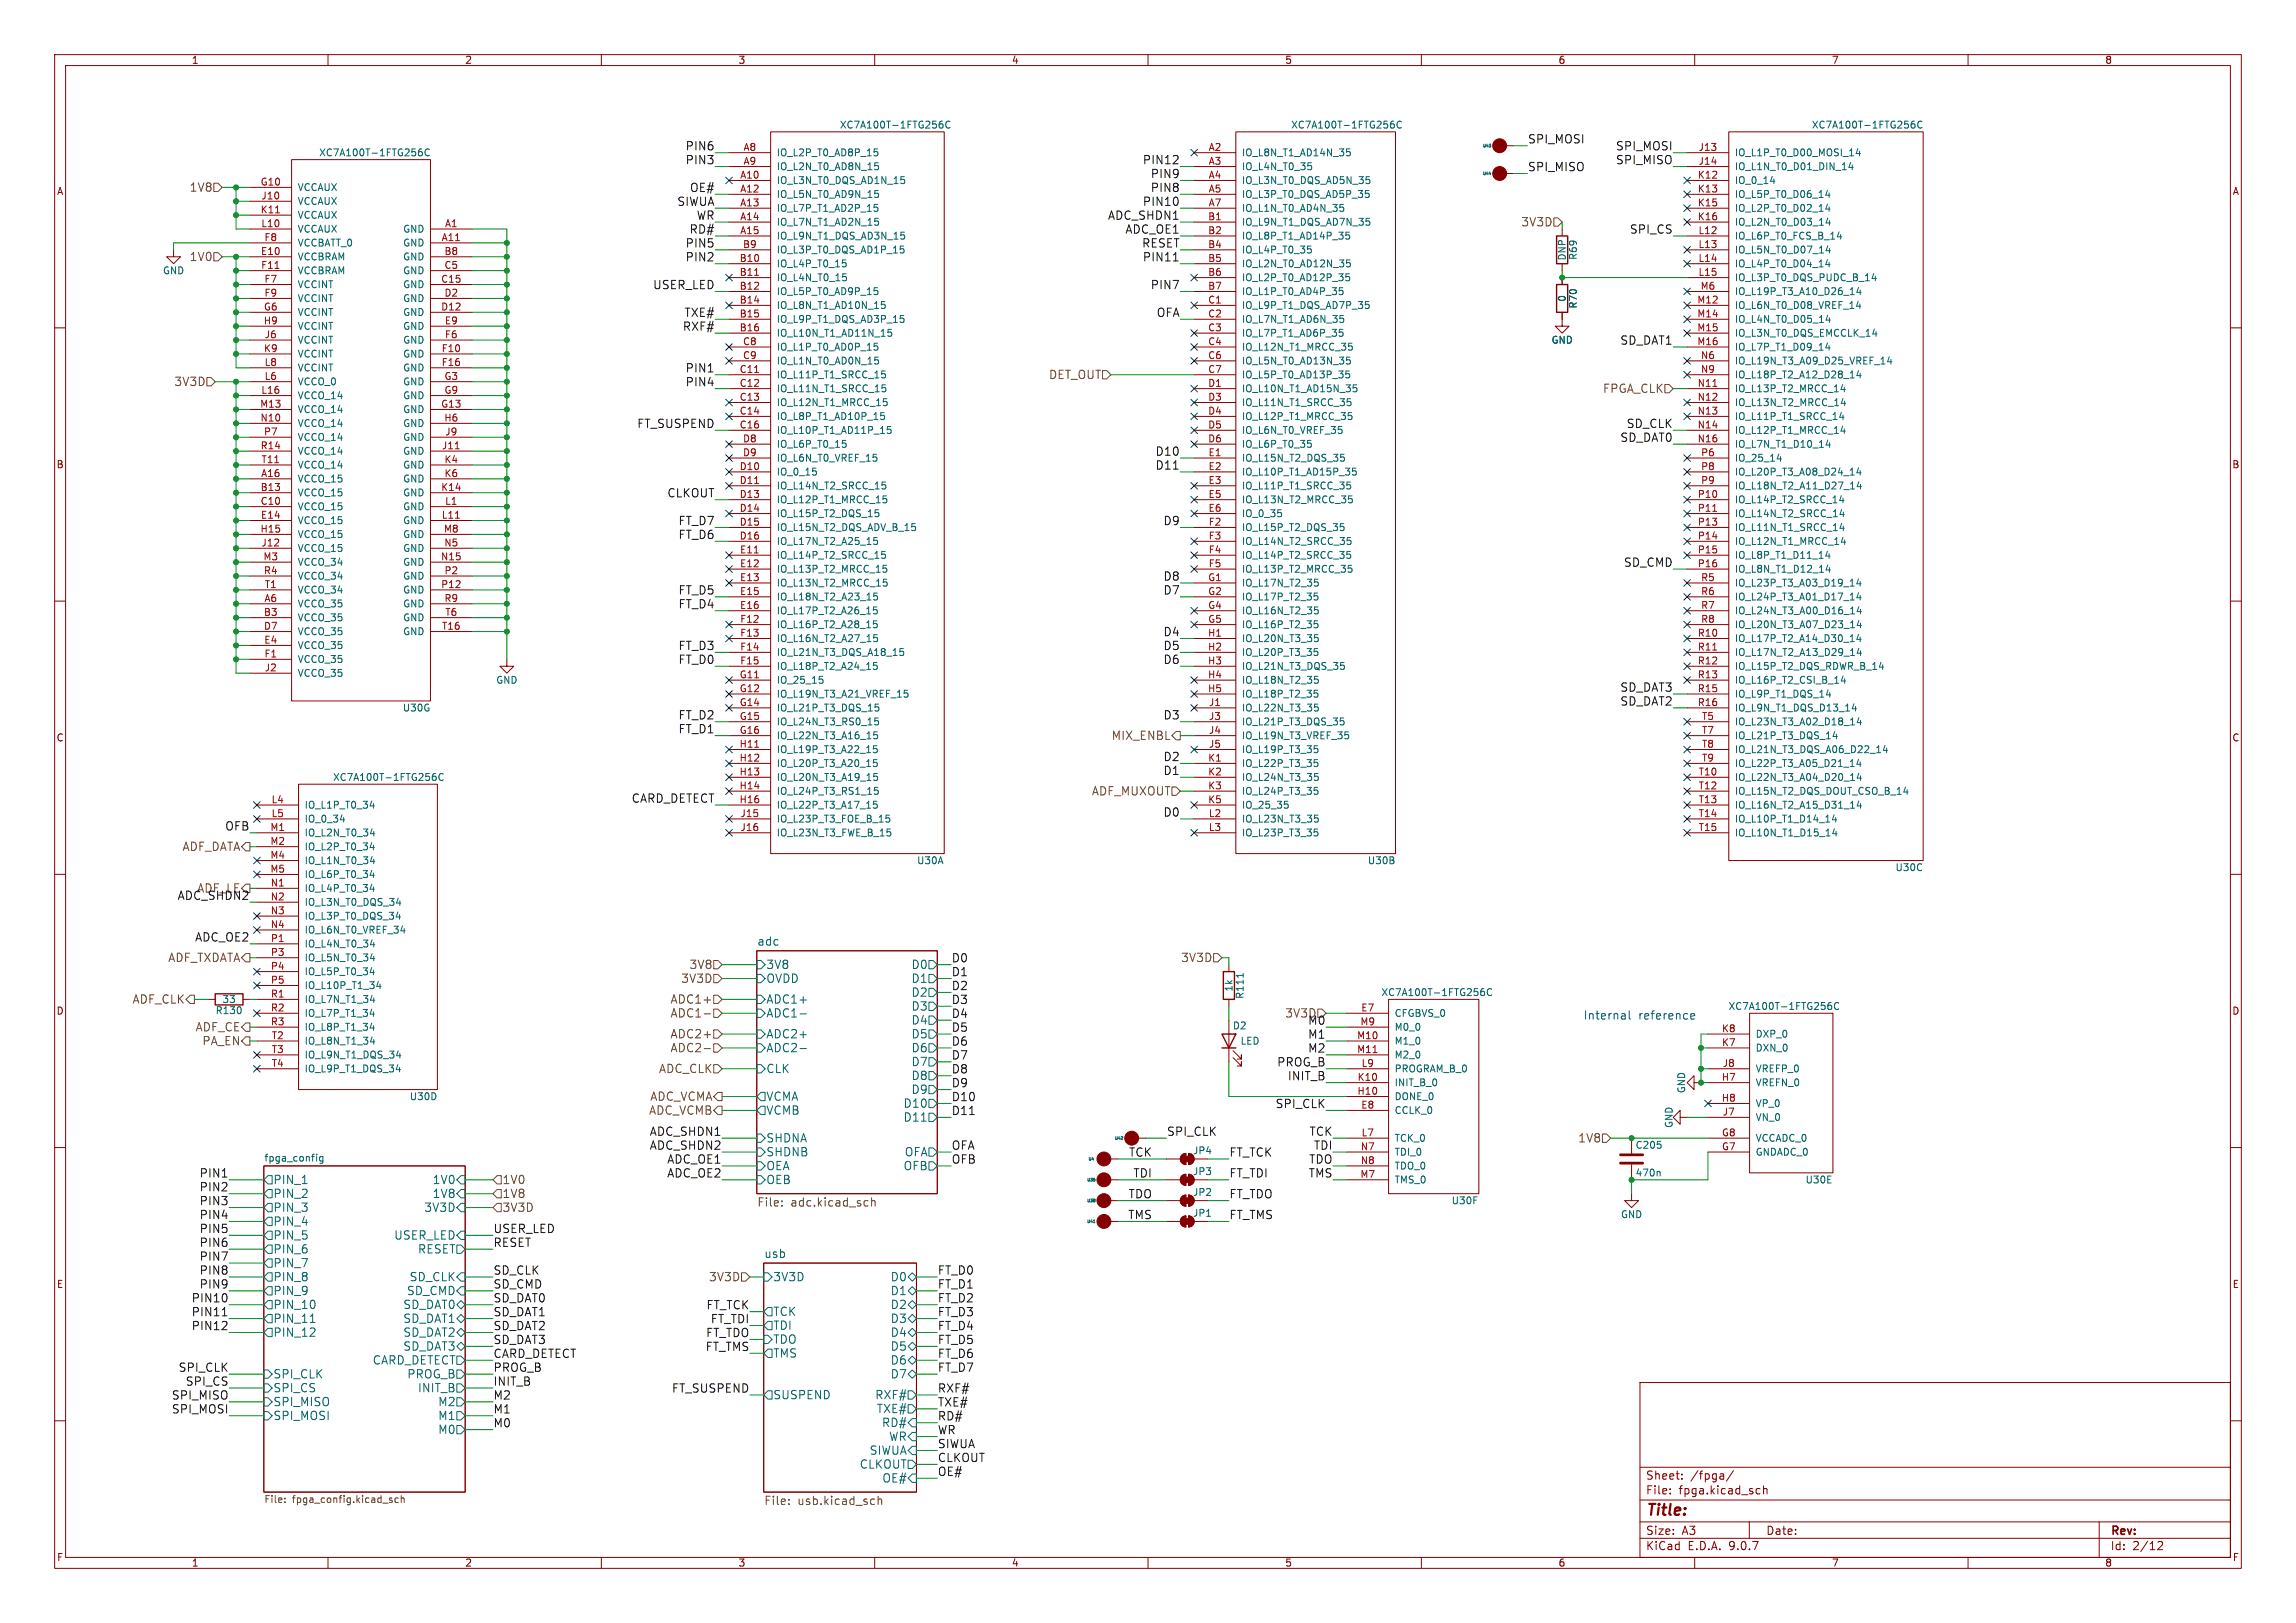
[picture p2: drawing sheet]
<svg xmlns="http://www.w3.org/2000/svg" width="420mm" height="297mm" viewBox="0 0 420 297" stroke-linecap="round" stroke-linejoin="round" font-family="sans-serif">
<defs><g id="words">
<text font-size="2.8" fill="#840000" x="301" y="277.9">Title:</text>
<g font-size="2.1" fill="#0f0f0f">
<text x="125.4" y="27.6">PIN6</text>
<text x="279.4" y="26.4">SPI_MOSI</text>
<text x="295.5" y="27.6">SPI_MOSI</text>
<text x="125.4" y="30.2">PIN3</text>
<text x="126.2" y="35.2">OE#</text>
<text x="209" y="30.2">PIN12</text>
<text x="210.4" y="35.2">PIN8</text>
<text x="210.4" y="32.7">PIN9</text>
<text x="279.4" y="31.4">SPI_MISO</text>
<text x="295.5" y="30.2">SPI_MISO</text>
<text x="123.8" y="37.8">SIWUA</text>
<text x="127.4" y="40.3">WR</text>
<text x="202.6" y="40.3">ADC_SHDN1</text>
<text x="209" y="37.8">PIN10</text>
<text x="125.4" y="45.4">PIN5</text>
<text x="125.4" y="47.9">PIN2</text>
<text x="126.1" y="42.9">RD#</text>
<text x="205.8" y="42.9">ADC_OE1</text>
<text x="208.9" y="45.4">RESET</text>
<text x="209" y="47.9">PIN11</text>
<text x="298.1" y="42.9">SPI_CS</text>
<text x="119.4" y="53">USER_LED</text>
<text x="210.4" y="53">PIN7</text>
<text x="125.1" y="58.1">TXE#</text>
<text x="211.5" y="58.1">OFA</text>
<text x="124.9" y="60.6">RXF#</text>
<text x="296.3" y="63.2">SD_DAT1</text>
<text x="125.4" y="68.3">PIN1</text>
<text x="125.4" y="70.8">PIN4</text>
<text x="116.5" y="78.4">FT_SUSPEND</text>
<text x="211.3" y="83.5">D10</text>
<text x="296.3" y="81">SD_DAT0</text>
<text x="297.5" y="78.4">SD_CLK</text>
<text x="211.3" y="86">D11</text>
<text x="122" y="91.1">CLKOUT</text>
<text x="124.1" y="96.2">FT_D7</text>
<text x="124.1" y="98.7">FT_D6</text>
<text x="212.8" y="96.2">D9</text>
<text x="212.8" y="106.4">D8</text>
<text x="297" y="103.8">SD_CMD</text>
<text x="124.1" y="111.4">FT_D4</text>
<text x="124.1" y="108.9">FT_D5</text>
<text x="212.8" y="108.9">D7</text>
<text x="124.1" y="119.1">FT_D3</text>
<text x="212.8" y="116.5">D4</text>
<text x="212.8" y="119.1">D5</text>
<text x="124.1" y="121.6">FT_D0</text>
<text x="212.8" y="121.6">D6</text>
<text x="124.1" y="131.8">FT_D2</text>
<text x="212.8" y="131.8">D3</text>
<text x="296.3" y="126.7">SD_DAT3</text>
<text x="296.3" y="129.2">SD_DAT2</text>
<text x="124.1" y="134.3">FT_D1</text>
<text x="212.8" y="139.4">D2</text>
<text x="212.8" y="141.9">D1</text>
<text x="115.5" y="147">CARD_DETECT</text>
<text x="212.8" y="149.5">D0</text>
<text x="41.1" y="152.1">OFB</text>
<text x="32.4" y="164.8">ADC_SHDN2</text>
<text x="36" y="163.6">ADF_LE</text>
<text x="35.6" y="172.4">ADC_OE2</text>
<text x="174" y="178.8">D1</text>
<text x="174" y="176.2">D0</text>
<text x="174" y="181.3">D2</text>
<text x="174" y="183.8">D3</text>
<text x="174" y="186.4">D4</text>
<text x="174" y="191.5">D6</text>
<text x="174" y="188.9">D5</text>
<text x="239.2" y="187.6">M0</text>
<text x="239.2" y="190.2">M1</text>
<text x="174" y="196.5">D8</text>
<text x="174" y="194">D7</text>
<text x="233.6" y="195.3">PROG_B</text>
<text x="235.5" y="197.8">INIT_B</text>
<text x="239.2" y="192.7">M2</text>
<text x="174" y="199.1">D9</text>
<text x="174" y="201.6">D10</text>
<text x="233.3" y="202.9">SPI_CLK</text>
<text x="118.8" y="208">ADC_SHDN1</text>
<text x="174" y="204.2">D11</text>
<text x="213.4" y="208">SPI_CLK</text>
<text x="239.5" y="208">TCK</text>
<text x="36.5" y="215.6">PIN1</text>
<text x="118.8" y="210.5">ADC_SHDN2</text>
<text x="122" y="215.6">ADC_OE2</text>
<text x="122" y="213">ADC_OE1</text>
<text x="174" y="213">OFB</text>
<text x="174" y="210.5">OFA</text>
<text x="206.5" y="211.8">TCK</text>
<text x="207.3" y="215.6">TDI</text>
<text x="224.8" y="215.6">FT_TDI</text>
<text x="224.8" y="211.8">FT_TCK</text>
<text x="239.3" y="215.6">TMS</text>
<text x="239.4" y="213">TDO</text>
<text x="240.3" y="210.5">TDI</text>
<text x="36.5" y="220.7">PIN3</text>
<text x="36.5" y="218.1">PIN2</text>
<text x="206.4" y="219.4">TDO</text>
<text x="224.8" y="219.4">FT_TDO</text>
<text x="36.5" y="225.7">PIN5</text>
<text x="36.5" y="223.2">PIN4</text>
<text x="90.2" y="225.7">USER_LED</text>
<text x="206.3" y="223.2">TMS</text>
<text x="224.8" y="223.2">FT_TMS</text>
<text x="36.5" y="228.3">PIN6</text>
<text x="36.5" y="230.8">PIN7</text>
<text x="36.5" y="233.4">PIN8</text>
<text x="90.2" y="233.4">SD_CLK</text>
<text x="90.2" y="228.3">RESET</text>
<text x="171.4" y="233.4">FT_D0</text>
<text x="35" y="238.4">PIN10</text>
<text x="36.5" y="235.9">PIN9</text>
<text x="90.2" y="235.9">SD_CMD</text>
<text x="90.2" y="238.4">SD_DAT0</text>
<text x="129.2" y="239.7">FT_TCK</text>
<text x="171.4" y="235.9">FT_D1</text>
<text x="171.4" y="238.4">FT_D2</text>
<text x="35" y="243.5">PIN12</text>
<text x="35" y="241">PIN11</text>
<text x="90.2" y="241">SD_DAT1</text>
<text x="90.2" y="243.5">SD_DAT2</text>
<text x="129.1" y="244.8">FT_TDO</text>
<text x="130" y="242.3">FT_TDI</text>
<text x="171.4" y="243.5">FT_D4</text>
<text x="171.4" y="241">FT_D3</text>
<text x="32.6" y="251.1">SPI_CLK</text>
<text x="90.2" y="246.1">SD_DAT3</text>
<text x="90.2" y="251.1">PROG_B</text>
<text x="90.2" y="248.6">CARD_DETECT</text>
<text x="129" y="247.3">FT_TMS</text>
<text x="171.4" y="251.1">FT_D7</text>
<text x="171.4" y="248.6">FT_D6</text>
<text x="171.4" y="246.1">FT_D5</text>
<text x="31.4" y="256.2">SPI_MISO</text>
<text x="33.9" y="253.7">SPI_CS</text>
<text x="90.2" y="256.2">M2</text>
<text x="90.2" y="253.7">INIT_B</text>
<text x="122.9" y="255">FT_SUSPEND</text>
<text x="171.4" y="255">RXF#</text>
<text x="171.4" y="257.5">TXE#</text>
<text x="31.4" y="258.8">SPI_MOSI</text>
<text x="90.2" y="258.8">M1</text>
<text x="90.2" y="261.3">M0</text>
<text x="171.4" y="260">RD#</text>
<text x="171.4" y="262.6">WR</text>
<text x="171.4" y="265.1">SIWUA</text>
<text x="171.4" y="267.7">CLKOUT</text>
<text x="171.4" y="270.2">OE#</text>
</g>
<g font-size="2.1" fill="#725600">
<text x="34.6" y="35.3">1V8</text>
<text x="278.2" y="41.6">3V3D</text>
<text x="34.6" y="48">1V0</text>
<text x="31.8" y="70.8">3V3D</text>
<text x="191.8" y="69.6">DET_OUT</text>
<text x="293.2" y="72.1">FPGA_CLK</text>
<text x="203.3" y="135.6">MIX_ENBL</text>
<text x="199.7" y="145.8">ADF_MUXOUT</text>
<text x="33.3" y="155.9">ADF_DATA</text>
<text x="30.7" y="176.3">ADF_TXDATA</text>
<text x="126.1" y="177.5">3V8</text>
<text x="216" y="176.3">3V3D</text>
<text x="24.2" y="183.9">ADF_CLK</text>
<text x="122.6" y="183.9">ADC1+</text>
<text x="124.5" y="180.1">3V3D</text>
<text x="35.7" y="189">ADF_CE</text>
<text x="37" y="191.5">PA_EN</text>
<text x="122.6" y="186.4">ADC1-</text>
<text x="122.6" y="190.2">ADC2+</text>
<text x="235" y="186.4">3V3D</text>
<text x="120.5" y="196.6">ADC_CLK</text>
<text x="122.6" y="192.8">ADC2-</text>
<text x="118.9" y="201.7">ADC_VCMA</text>
<text x="118.7" y="204.2">ADC_VCMB</text>
<text x="288.6" y="209.3">1V8</text>
<text x="91.8" y="222">3V3D</text>
<text x="91.8" y="216.9">1V0</text>
<text x="91.8" y="219.4">1V8</text>
<text x="138.4" y="221.1">File:</text>
<text x="144.6" y="221.1">adc.kicad_sch</text>
<text x="129.6" y="234.7">3V3D</text>
<text x="139.7" y="275.7">File:</text>
<text x="145.9" y="275.7">usb.kicad_sch</text>
</g>
<g font-size="2.1" fill="#006464">
<text x="138.4" y="173.2">adc</text>
<text x="140.1" y="177.5">3V8</text>
<text x="166.7" y="177.5">D0</text>
<text x="140.1" y="183.9">ADC1+</text>
<text x="140.1" y="180.1">OVDD</text>
<text x="166.7" y="180.1">D1</text>
<text x="166.7" y="182.6">D2</text>
<text x="166.7" y="185.1">D3</text>
<text x="140.1" y="186.4">ADC1-</text>
<text x="140.1" y="190.2">ADC2+</text>
<text x="166.7" y="187.7">D4</text>
<text x="166.7" y="190.2">D5</text>
<text x="140.1" y="196.6">CLK</text>
<text x="140.1" y="192.8">ADC2-</text>
<text x="166.7" y="192.8">D6</text>
<text x="166.7" y="195.3">D7</text>
<text x="166.7" y="197.8">D8</text>
<text x="140.1" y="201.7">VCMA</text>
<text x="165.2" y="202.9">D10</text>
<text x="166.7" y="200.4">D9</text>
<text x="140.1" y="209.3">SHDNA</text>
<text x="140.1" y="204.2">VCMB</text>
<text x="165.2" y="205.5">D11</text>
<text x="140.1" y="214.4">OEA</text>
<text x="140.1" y="211.8">SHDNB</text>
<text x="165.2" y="214.4">OFB</text>
<text x="165.4" y="211.8">OFA</text>
<text x="49.9" y="216.9">PIN_1</text>
<text x="49.9" y="219.4">PIN_2</text>
<text x="49.9" y="222">PIN_3</text>
<text x="77.6" y="222">3V3D</text>
<text x="79.1" y="216.9">1V0</text>
<text x="79.1" y="219.4">1V8</text>
<text x="140.1" y="216.9">OEB</text>
<text x="49.9" y="224.5">PIN_4</text>
<text x="49.9" y="227.1">PIN_5</text>
<text x="72" y="227.1">USER_LED</text>
<text x="49.9" y="229.6">PIN_6</text>
<text x="49.9" y="232.1">PIN_7</text>
<text x="76.4" y="229.6">RESET</text>
<text x="139.7" y="230.3">usb</text>
<text x="49.9" y="234.7">PIN_8</text>
<text x="49.9" y="237.2">PIN_9</text>
<text x="49.9" y="239.8">PIN_10</text>
<text x="73.7" y="239.8">SD_DAT0</text>
<text x="74.4" y="237.2">SD_CMD</text>
<text x="74.9" y="234.7">SD_CLK</text>
<text x="141.3" y="234.7">3V3D</text>
<text x="162.9" y="234.7">D0</text>
<text x="162.9" y="237.2">D1</text>
<text x="162.9" y="239.8">D2</text>
<text x="49.9" y="242.3">PIN_11</text>
<text x="49.9" y="244.8">PIN_12</text>
<text x="73.7" y="242.3">SD_DAT1</text>
<text x="73.7" y="244.8">SD_DAT2</text>
<text x="141.3" y="241">TCK</text>
<text x="141.3" y="243.6">TDI</text>
<text x="162.9" y="242.3">D3</text>
<text x="162.9" y="244.8">D4</text>
<text x="68.1" y="249.9">CARD_DETECT</text>
<text x="73.7" y="247.4">SD_DAT3</text>
<text x="141.3" y="246.1">TDO</text>
<text x="141.3" y="248.6">TMS</text>
<text x="162.9" y="247.4">D5</text>
<text x="162.9" y="249.9">D6</text>
<text x="49.9" y="252.5">SPI_CLK</text>
<text x="49.9" y="255">SPI_CS</text>
<text x="49.9" y="257.5">SPI_MISO</text>
<text x="74.4" y="252.5">PROG_B</text>
<text x="76.4" y="255">INIT_B</text>
<text x="80.1" y="257.5">M2</text>
<text x="141.3" y="256.3">SUSPEND</text>
<text x="160" y="256.3">RXF#</text>
<text x="162.9" y="252.5">D7</text>
<text x="49.9" y="260.1">SPI_MOSI</text>
<text x="80.1" y="262.6">M0</text>
<text x="80.1" y="260.1">M1</text>
<text x="160.3" y="258.8">TXE#</text>
<text x="161.3" y="261.3">RD#</text>
<text x="162.6" y="263.9">WR</text>
<text x="157.2" y="269">CLKOUT</text>
<text x="159" y="266.4">SIWUA</text>
<text x="161.3" y="271.5">OE#</text>
</g>
<g font-size="2.1" fill="#0000c2">
<text x="289.6" y="186.7">Internal</text>
<text x="299.7" y="186.7">reference</text>
</g>
<g font-size="2.1" fill="#840000">
<text x="301" y="273.7">File:</text>
<text x="301" y="271">Sheet:</text>
<text x="307.1" y="273.7">fpga.kicad_sch</text>
<text x="309.2" y="271">/fpga/</text>
<text x="301" y="281.1">Size:</text>
<text x="307.6" y="281.1">A3</text>
<text x="323" y="281.1">Date:</text>
<text x="386" y="281.3">Rev:</text>
<text x="301" y="283.9">KiCad</text>
<text x="308.7" y="283.9">E.D.A.</text>
<text x="316.3" y="283.9">9.0.7</text>
<text x="386" y="283.9">Id:</text>
<text x="390.1" y="283.9">2/12</text>
</g>
<g font-size="1.8" fill="#840000">
<text x="35" y="11.9">1</text>
<text x="85" y="11.9">2</text>
<text x="135" y="11.9">3</text>
<text x="185" y="11.9">4</text>
<text x="235" y="11.9">5</text>
<text x="285" y="11.9">6</text>
<text x="335" y="11.9">7</text>
<text x="385" y="11.9">8</text>
<text x="10.3" y="35.9">A</text>
<text x="408.3" y="35.9">A</text>
<text x="10.3" y="85.9">B</text>
<text x="408.2" y="85.9">B</text>
<text x="10.3" y="135.9">C</text>
<text x="408.2" y="135.9">C</text>
<text x="10.3" y="185.9">D</text>
<text x="408.2" y="185.9">D</text>
<text x="10.3" y="235.9">E</text>
<text x="408.3" y="235.9">E</text>
<text x="10.3" y="285.9">F</text>
<text x="35" y="286.9">1</text>
<text x="85" y="286.9">2</text>
<text x="135" y="286.9">3</text>
<text x="185" y="286.9">4</text>
<text x="235" y="286.9">5</text>
<text x="285" y="286.9">6</text>
<text x="335" y="286.9">7</text>
<text x="385" y="286.9">8</text>
<text x="408.3" y="285.9">F</text>
</g>
<g font-size="1.8" fill="#006464">
<text x="153.5" y="23.7">XC7A100T-1FTG256C</text>
<text x="236.1" y="23.7">XC7A100T-1FTG256C</text>
<text x="331.3" y="23.7">XC7A100T-1FTG256C</text>
<text x="58.3" y="28.8">XC7A100T-1FTG256C</text>
<text x="142" y="28.8">IO_L2P_T0_AD8P_15</text>
<text x="227.1" y="28.8">IO_L8N_T1_AD14N_35</text>
<text x="317.2" y="28.8">IO_L1P_T0_D00_MOSI_14</text>
<text x="54.4" y="35.2">VCCAUX</text>
<text x="142" y="31.3">IO_L2N_T0_AD8N_15</text>
<text x="142" y="33.9">IO_L3N_T0_DQS_AD1N_15</text>
<text x="227.1" y="31.3">IO_L4N_T0_35</text>
<text x="227.1" y="33.9">IO_L3N_T0_DQS_AD5N_35</text>
<text x="317.2" y="31.3">IO_L1N_T0_D01_DIN_14</text>
<text x="317.2" y="33.9">IO_0_14</text>
<text x="54.4" y="37.7">VCCAUX</text>
<text x="54.4" y="40.2">VCCAUX</text>
<text x="142" y="36.4">IO_L5N_T0_AD9N_15</text>
<text x="142" y="39">IO_L7P_T1_AD2P_15</text>
<text x="142" y="41.5">IO_L7N_T1_AD2N_15</text>
<text x="227.1" y="36.4">IO_L3P_T0_DQS_AD5P_35</text>
<text x="227.1" y="39">IO_L1N_T0_AD4N_35</text>
<text x="227.1" y="41.5">IO_L9N_T1_DQS_AD7N_35</text>
<text x="317.2" y="36.4">IO_L5P_T0_D06_14</text>
<text x="317.2" y="39">IO_L2P_T0_D02_14</text>
<text x="317.2" y="41.5">IO_L2N_T0_D03_14</text>
<text x="54.4" y="42.8">VCCAUX</text>
<text x="54.4" y="45.3">VCCBATT_0</text>
<text x="54.4" y="47.9">VCCBRAM</text>
<text x="73.7" y="42.8">GND</text>
<text x="73.7" y="45.3">GND</text>
<text x="73.7" y="47.9">GND</text>
<text x="142" y="44">IO_L9N_T1_DQS_AD3N_15</text>
<text x="142" y="46.6">IO_L3P_T0_DQS_AD1P_15</text>
<text x="227.1" y="44">IO_L8P_T1_AD14P_35</text>
<text x="227.1" y="46.6">IO_L4P_T0_35</text>
<text x="286.6" y="47.8" transform="rotate(-90 286.6 47.8)">DNP</text>
<text x="288.6" y="47.7" transform="rotate(-90 288.6 47.7)">R69</text>
<text x="317.2" y="44">IO_L6P_T0_FCS_B_14</text>
<text x="317.2" y="46.6">IO_L5N_T0_D07_14</text>
<text x="29.7" y="50.4">GND</text>
<text x="54.4" y="50.4">VCCBRAM</text>
<text x="54.4" y="52.9">VCCINT</text>
<text x="73.7" y="50.4">GND</text>
<text x="73.7" y="52.9">GND</text>
<text x="142" y="49.1">IO_L4P_T0_15</text>
<text x="142" y="51.7">IO_L4N_T0_15</text>
<text x="227.1" y="49.1">IO_L2N_T0_AD12N_35</text>
<text x="227.1" y="51.7">IO_L2P_T0_AD12P_35</text>
<text x="317.2" y="49.1">IO_L4P_T0_D04_14</text>
<text x="317.2" y="51.7">IO_L3P_T0_DQS_PUDC_B_14</text>
<text x="54.4" y="55.5">VCCINT</text>
<text x="54.4" y="58">VCCINT</text>
<text x="73.7" y="55.5">GND</text>
<text x="73.7" y="58">GND</text>
<text x="142" y="54.2">IO_L5P_T0_AD9P_15</text>
<text x="142" y="56.7">IO_L8N_T1_AD10N_15</text>
<text x="142" y="59.3">IO_L9P_T1_DQS_AD3P_15</text>
<text x="227.1" y="54.2">IO_L1P_T0_AD4P_35</text>
<text x="227.1" y="56.7">IO_L9P_T1_DQS_AD7P_35</text>
<text x="227.1" y="59.3">IO_L7N_T1_AD6N_35</text>
<text x="286.6" y="55.3" transform="rotate(-90 286.6 55.3)">0</text>
<text x="288.6" y="56.6" transform="rotate(-90 288.6 56.6)">R70</text>
<text x="317.2" y="54.2">IO_L19P_T3_A10_D26_14</text>
<text x="317.2" y="56.7">IO_L6N_T0_D08_VREF_14</text>
<text x="317.2" y="59.3">IO_L4N_T0_D05_14</text>
<text x="54.4" y="60.6">VCCINT</text>
<text x="54.4" y="63.1">VCCINT</text>
<text x="54.4" y="65.6">VCCINT</text>
<text x="73.7" y="60.6">GND</text>
<text x="73.7" y="63.1">GND</text>
<text x="73.7" y="65.6">GND</text>
<text x="142" y="61.8">IO_L10N_T1_AD11N_15</text>
<text x="142" y="64.4">IO_L1P_T0_AD0P_15</text>
<text x="227.1" y="61.8">IO_L7P_T1_AD6P_35</text>
<text x="227.1" y="64.4">IO_L12N_T1_MRCC_35</text>
<text x="283.7" y="63.1">GND</text>
<text x="317.2" y="61.8">IO_L3N_T0_DQS_EMCCLK_14</text>
<text x="317.2" y="64.4">IO_L7P_T1_D09_14</text>
<text x="54.4" y="68.2">VCCINT</text>
<text x="54.4" y="70.7">VCCO_0</text>
<text x="73.7" y="68.2">GND</text>
<text x="73.7" y="70.7">GND</text>
<text x="142" y="66.9">IO_L1N_T0_AD0N_15</text>
<text x="142" y="69.4">IO_L11P_T1_SRCC_15</text>
<text x="142" y="72">IO_L11N_T1_SRCC_15</text>
<text x="227.1" y="66.9">IO_L5N_T0_AD13N_35</text>
<text x="227.1" y="69.4">IO_L5P_T0_AD13P_35</text>
<text x="227.1" y="72">IO_L10N_T1_AD15N_35</text>
<text x="317.2" y="66.9">IO_L19N_T3_A09_D25_VREF_14</text>
<text x="317.2" y="69.4">IO_L18P_T2_A12_D28_14</text>
<text x="317.2" y="72">IO_L13P_T2_MRCC_14</text>
<text x="54.4" y="73.3">VCCO_14</text>
<text x="54.4" y="75.8">VCCO_14</text>
<text x="73.7" y="73.3">GND</text>
<text x="73.7" y="75.8">GND</text>
<text x="142" y="74.5">IO_L12N_T1_MRCC_15</text>
<text x="142" y="77.1">IO_L8P_T1_AD10P_15</text>
<text x="227.1" y="74.5">IO_L11N_T1_SRCC_35</text>
<text x="227.1" y="77.1">IO_L12P_T1_MRCC_35</text>
<text x="317.2" y="74.5">IO_L13N_T2_MRCC_14</text>
<text x="317.2" y="77.1">IO_L11P_T1_SRCC_14</text>
<text x="54.4" y="78.3">VCCO_14</text>
<text x="54.4" y="80.9">VCCO_14</text>
<text x="54.4" y="83.4">VCCO_14</text>
<text x="73.7" y="78.3">GND</text>
<text x="73.7" y="80.9">GND</text>
<text x="73.7" y="83.4">GND</text>
<text x="142" y="79.6">IO_L10P_T1_AD11P_15</text>
<text x="142" y="82.1">IO_L6P_T0_15</text>
<text x="227.1" y="79.6">IO_L6N_T0_VREF_35</text>
<text x="227.1" y="82.1">IO_L6P_T0_35</text>
<text x="317.2" y="79.6">IO_L12P_T1_MRCC_14</text>
<text x="317.2" y="82.1">IO_L7N_T1_D10_14</text>
<text x="54.4" y="86">VCCO_14</text>
<text x="54.4" y="88.5">VCCO_15</text>
<text x="73.7" y="86">GND</text>
<text x="73.7" y="88.5">GND</text>
<text x="142" y="84.7">IO_L6N_T0_VREF_15</text>
<text x="142" y="87.2">IO_0_15</text>
<text x="142" y="89.8">IO_L14N_T2_SRCC_15</text>
<text x="227.1" y="84.7">IO_L15N_T2_DQS_35</text>
<text x="227.1" y="87.2">IO_L10P_T1_AD15P_35</text>
<text x="227.1" y="89.8">IO_L11P_T1_SRCC_35</text>
<text x="317.2" y="84.7">IO_25_14</text>
<text x="317.2" y="87.2">IO_L20P_T3_A08_D24_14</text>
<text x="317.2" y="89.8">IO_L18N_T2_A11_D27_14</text>
<text x="54.4" y="91">VCCO_15</text>
<text x="54.4" y="93.6">VCCO_15</text>
<text x="73.7" y="91">GND</text>
<text x="73.7" y="93.6">GND</text>
<text x="142" y="92.3">IO_L12P_T1_MRCC_15</text>
<text x="142" y="94.8">IO_L15P_T2_DQS_15</text>
<text x="227.1" y="92.3">IO_L13N_T2_MRCC_35</text>
<text x="227.1" y="94.8">IO_0_35</text>
<text x="317.2" y="92.3">IO_L14P_T2_SRCC_14</text>
<text x="317.2" y="94.8">IO_L14N_T2_SRCC_14</text>
<text x="54.4" y="96.1">VCCO_15</text>
<text x="54.4" y="98.7">VCCO_15</text>
<text x="54.4" y="101.2">VCCO_15</text>
<text x="73.7" y="96.1">GND</text>
<text x="73.7" y="98.7">GND</text>
<text x="73.7" y="101.2">GND</text>
<text x="142" y="97.4">IO_L15N_T2_DQS_ADV_B_15</text>
<text x="142" y="99.9">IO_L17N_T2_A25_15</text>
<text x="227.1" y="97.4">IO_L15P_T2_DQS_35</text>
<text x="227.1" y="99.9">IO_L14N_T2_SRCC_35</text>
<text x="317.2" y="97.4">IO_L11N_T1_SRCC_14</text>
<text x="317.2" y="99.9">IO_L12N_T1_MRCC_14</text>
<text x="54.4" y="103.7">VCCO_34</text>
<text x="54.4" y="106.3">VCCO_34</text>
<text x="73.7" y="103.7">GND</text>
<text x="73.7" y="106.3">GND</text>
<text x="142" y="102.5">IO_L14P_T2_SRCC_15</text>
<text x="142" y="105">IO_L13P_T2_MRCC_15</text>
<text x="142" y="107.5">IO_L13N_T2_MRCC_15</text>
<text x="227.1" y="102.5">IO_L14P_T2_SRCC_35</text>
<text x="227.1" y="105">IO_L13P_T2_MRCC_35</text>
<text x="227.1" y="107.5">IO_L17N_T2_35</text>
<text x="317.2" y="102.5">IO_L8P_T1_D11_14</text>
<text x="317.2" y="105">IO_L8N_T1_D12_14</text>
<text x="317.2" y="107.5">IO_L23P_T3_A03_D19_14</text>
<text x="54.4" y="108.8">VCCO_34</text>
<text x="54.4" y="111.4">VCCO_35</text>
<text x="54.4" y="113.9">VCCO_35</text>
<text x="73.7" y="108.8">GND</text>
<text x="73.7" y="111.4">GND</text>
<text x="73.7" y="113.9">GND</text>
<text x="142" y="110.1">IO_L18N_T2_A23_15</text>
<text x="142" y="112.6">IO_L17P_T2_A26_15</text>
<text x="227.1" y="110.1">IO_L17P_T2_35</text>
<text x="227.1" y="112.6">IO_L16N_T2_35</text>
<text x="317.2" y="110.1">IO_L24P_T3_A01_D17_14</text>
<text x="317.2" y="112.6">IO_L24N_T3_A00_D16_14</text>
<text x="54.4" y="116.4">VCCO_35</text>
<text x="54.4" y="119">VCCO_35</text>
<text x="73.7" y="116.4">GND</text>
<text x="142" y="115.2">IO_L16P_T2_A28_15</text>
<text x="142" y="117.7">IO_L16N_T2_A27_15</text>
<text x="227.1" y="115.2">IO_L16P_T2_35</text>
<text x="227.1" y="117.7">IO_L20N_T3_35</text>
<text x="317.2" y="115.2">IO_L20N_T3_A07_D23_14</text>
<text x="317.2" y="117.7">IO_L17P_T2_A14_D30_14</text>
<text x="54.4" y="121.5">VCCO_35</text>
<text x="54.4" y="124.1">VCCO_35</text>
<text x="90.7" y="125.3">GND</text>
<text x="142" y="120.2">IO_L21N_T3_DQS_A18_15</text>
<text x="142" y="122.8">IO_L18P_T2_A24_15</text>
<text x="142" y="125.3">IO_25_15</text>
<text x="227.1" y="120.2">IO_L20P_T3_35</text>
<text x="227.1" y="122.8">IO_L21N_T3_DQS_35</text>
<text x="227.1" y="125.3">IO_L18N_T2_35</text>
<text x="317.2" y="120.2">IO_L17N_T2_A13_D29_14</text>
<text x="317.2" y="122.8">IO_L15P_T2_DQS_RDWR_B_14</text>
<text x="317.2" y="125.3">IO_L16P_T2_CSI_B_14</text>
<text x="73.6" y="130.4">U30G</text>
<text x="142" y="127.9">IO_L19N_T3_A21_VREF_15</text>
<text x="142" y="130.4">IO_L21P_T3_DQS_15</text>
<text x="227.1" y="127.9">IO_L18P_T2_35</text>
<text x="227.1" y="130.4">IO_L22N_T3_35</text>
<text x="317.2" y="127.9">IO_L9P_T1_DQS_14</text>
<text x="317.2" y="130.4">IO_L9N_T1_DQS_D13_14</text>
<text x="142" y="132.9">IO_L24N_T3_RS0_15</text>
<text x="142" y="135.5">IO_L22N_T3_A16_15</text>
<text x="227.1" y="132.9">IO_L21P_T3_DQS_35</text>
<text x="227.1" y="135.5">IO_L19N_T3_VREF_35</text>
<text x="317.2" y="132.9">IO_L23N_T3_A02_D18_14</text>
<text x="317.2" y="135.5">IO_L21P_T3_DQS_14</text>
<text x="60.8" y="143.1">XC7A100T-1FTG256C</text>
<text x="142" y="138">IO_L19P_T3_A22_15</text>
<text x="142" y="140.6">IO_L20P_T3_A20_15</text>
<text x="142" y="143.1">IO_L20N_T3_A19_15</text>
<text x="227.1" y="138">IO_L19P_T3_35</text>
<text x="227.1" y="140.6">IO_L22P_T3_35</text>
<text x="227.1" y="143.1">IO_L24N_T3_35</text>
<text x="317.2" y="138">IO_L21N_T3_DQS_A06_D22_14</text>
<text x="317.2" y="140.6">IO_L22P_T3_A05_D21_14</text>
<text x="317.2" y="143.1">IO_L22N_T3_A04_D20_14</text>
<text x="55.6" y="148.2">IO_L1P_T0_34</text>
<text x="142" y="145.6">IO_L24P_T3_RS1_15</text>
<text x="142" y="148.2">IO_L22P_T3_A17_15</text>
<text x="227.1" y="145.6">IO_L24P_T3_35</text>
<text x="227.1" y="148.2">IO_25_35</text>
<text x="317.2" y="145.6">IO_L15N_T2_DQS_DOUT_CSO_B_14</text>
<text x="317.2" y="148.2">IO_L16N_T2_A15_D31_14</text>
<text x="55.6" y="150.7">IO_0_34</text>
<text x="55.6" y="153.3">IO_L2N_T0_34</text>
<text x="55.6" y="155.8">IO_L2P_T0_34</text>
<text x="142" y="150.7">IO_L23P_T3_FOE_B_15</text>
<text x="142" y="153.3">IO_L23N_T3_FWE_B_15</text>
<text x="227.1" y="150.7">IO_L23N_T3_35</text>
<text x="227.1" y="153.3">IO_L23P_T3_35</text>
<text x="317.2" y="150.7">IO_L10P_T1_D14_14</text>
<text x="317.2" y="153.3">IO_L10N_T1_D15_14</text>
<text x="55.6" y="158.3">IO_L1N_T0_34</text>
<text x="55.6" y="160.9">IO_L6P_T0_34</text>
<text x="167.7" y="158.3">U30A</text>
<text x="250.1" y="158.3">U30B</text>
<text x="346.6" y="159.6">U30C</text>
<text x="55.6" y="163.4">IO_L4P_T0_34</text>
<text x="55.6" y="166">IO_L3N_T0_DQS_34</text>
<text x="55.6" y="168.5">IO_L3P_T0_DQS_34</text>
<text x="55.6" y="171">IO_L6N_T0_VREF_34</text>
<text x="55.6" y="173.6">IO_L4N_T0_34</text>
<text x="55.6" y="176.1">IO_L5N_T0_34</text>
<text x="55.6" y="178.7">IO_L5P_T0_34</text>
<text x="39.4" y="185.8">R130</text>
<text x="40.6" y="183.7">33</text>
<text x="55.6" y="181.2">IO_L10P_T1_34</text>
<text x="55.6" y="183.7">IO_L7N_T1_34</text>
<text x="225.7" y="181.6" transform="rotate(-90 225.7 181.6)">1k</text>
<text x="227.7" y="182.9" transform="rotate(-90 227.7 182.9)">R111</text>
<text x="252.6" y="182.5">XC7A100T-1FTG256C</text>
<text x="316.1" y="185">XC7A100T-1FTG256C</text>
<text x="55.6" y="186.3">IO_L7P_T1_34</text>
<text x="55.6" y="188.8">IO_L8P_T1_34</text>
<text x="55.6" y="191.4">IO_L8N_T1_34</text>
<text x="225.4" y="188.6">D2</text>
<text x="226.8" y="191.4">LED</text>
<text x="255" y="186.3">CFGBVS_0</text>
<text x="255" y="188.8">M0_0</text>
<text x="255" y="191.4">M1_0</text>
<text x="321.1" y="190.1">DXP_0</text>
<text x="55.6" y="193.9">IO_L9N_T1_DQS_34</text>
<text x="55.6" y="196.4">IO_L9P_T1_DQS_34</text>
<text x="255" y="193.9">M2_0</text>
<text x="255" y="196.4">PROGRAM_B_0</text>
<text x="321.1" y="192.6">DXN_0</text>
<text x="321.1" y="196.4">VREFP_0</text>
<text x="74.9" y="201.5">U30D</text>
<text x="255" y="199">INIT_B_0</text>
<text x="255" y="201.5">DONE_0</text>
<text x="308.5" y="200.2" transform="rotate(-90 308.5 200.2)">GND</text>
<text x="321.1" y="199">VREFN_0</text>
<text x="321.1" y="202.8">VP_0</text>
<text x="255" y="204.1">CCLK_0</text>
<text x="255" y="209.1">TCK_0</text>
<text x="306.2" y="206.5" transform="rotate(-90 306.2 206.5)">GND</text>
<text x="321.1" y="205.3">VN_0</text>
<text x="321.1" y="209.1">VCCADC_0</text>
<text x="48.3" y="212.6">fpga_config</text>
<text x="218.1" y="211.4">JP4</text>
<text x="218.1" y="215.2">JP3</text>
<text x="255" y="211.7">TDI_0</text>
<text x="255" y="214.2">TDO_0</text>
<text x="299.1" y="210.4">C205</text>
<text x="299.1" y="215.5">470n</text>
<text x="321.1" y="211.7">GNDADC_0</text>
<text x="218.1" y="219">JP2</text>
<text x="255" y="216.8">TMS_0</text>
<text x="265.4" y="220.6">U30F</text>
<text x="330.2" y="216.8">U30E</text>
<text x="218.1" y="222.9">JP1</text>
<text x="296.4" y="223.1">GND</text>
</g>
<g font-size="1.8" fill="#a90000">
<text x="135.9" y="27.7">A8</text>
<text x="221" y="27.7">A2</text>
<text x="310.6" y="27.7">J13</text>
<text x="47.6" y="34">G10</text>
<text x="135.3" y="32.8">A10</text>
<text x="135.3" y="35.3">A12</text>
<text x="135.9" y="30.2">A9</text>
<text x="221" y="30.2">A3</text>
<text x="221" y="32.8">A4</text>
<text x="221" y="35.3">A5</text>
<text x="310.5" y="32.8">K12</text>
<text x="310.5" y="35.3">K13</text>
<text x="310.6" y="30.2">J14</text>
<text x="47.6" y="39.1">K11</text>
<text x="47.7" y="41.7">L10</text>
<text x="47.7" y="36.6">J10</text>
<text x="81.3" y="41.7">A1</text>
<text x="135.3" y="37.8">A13</text>
<text x="135.3" y="40.4">A14</text>
<text x="220.9" y="40.4">B1</text>
<text x="221" y="37.8">A7</text>
<text x="310.5" y="37.8">K15</text>
<text x="310.5" y="40.4">K16</text>
<text x="47.6" y="46.7">E10</text>
<text x="48.3" y="44.2">F8</text>
<text x="80.7" y="44.2">A11</text>
<text x="81.2" y="46.7">B8</text>
<text x="135.3" y="42.9">A15</text>
<text x="135.8" y="45.5">B9</text>
<text x="220.9" y="42.9">B2</text>
<text x="220.9" y="45.5">B4</text>
<text x="310.6" y="42.9">L12</text>
<text x="310.6" y="45.5">L13</text>
<text x="47.7" y="49.3">F11</text>
<text x="48.3" y="51.8">F7</text>
<text x="80.6" y="51.8">C15</text>
<text x="81.2" y="49.3">C5</text>
<text x="135.2" y="48">B10</text>
<text x="135.2" y="50.5">B11</text>
<text x="135.2" y="53.1">B12</text>
<text x="220.9" y="48">B5</text>
<text x="220.9" y="50.5">B6</text>
<text x="220.9" y="53.1">B7</text>
<text x="310.6" y="48">L14</text>
<text x="310.6" y="50.5">L15</text>
<text x="311" y="53.1">M6</text>
<text x="48.2" y="59.4">H9</text>
<text x="48.2" y="56.9">G6</text>
<text x="48.3" y="54.4">F9</text>
<text x="80.6" y="56.9">D12</text>
<text x="81.2" y="54.4">D2</text>
<text x="81.3" y="59.4">E9</text>
<text x="135.2" y="55.6">B14</text>
<text x="135.2" y="58.2">B15</text>
<text x="220.9" y="55.6">C1</text>
<text x="220.9" y="58.2">C2</text>
<text x="310.4" y="55.6">M12</text>
<text x="310.4" y="58.2">M14</text>
<text x="48.2" y="64.5">K9</text>
<text x="48.3" y="62">J6</text>
<text x="80.7" y="64.5">F10</text>
<text x="81.3" y="62">F6</text>
<text x="135.2" y="60.7">B16</text>
<text x="135.8" y="63.2">C8</text>
<text x="135.8" y="65.8">C9</text>
<text x="220.9" y="60.7">C3</text>
<text x="220.9" y="63.2">C4</text>
<text x="220.9" y="65.8">C6</text>
<text x="310.4" y="60.7">M15</text>
<text x="310.4" y="63.2">M16</text>
<text x="311" y="65.8">N6</text>
<text x="48.3" y="67.1">L8</text>
<text x="48.3" y="69.6">L6</text>
<text x="80.7" y="67.1">F16</text>
<text x="81.2" y="69.6">G3</text>
<text x="135.2" y="68.3">C11</text>
<text x="135.2" y="70.9">C12</text>
<text x="220.9" y="68.3">C7</text>
<text x="220.9" y="70.9">D1</text>
<text x="310.4" y="70.9">N11</text>
<text x="311" y="68.3">N9</text>
<text x="47.5" y="74.7">M13</text>
<text x="47.6" y="77.2">N10</text>
<text x="47.7" y="72.1">L16</text>
<text x="80.6" y="74.7">G13</text>
<text x="81.2" y="77.2">H6</text>
<text x="81.2" y="72.1">G9</text>
<text x="135.2" y="73.4">C13</text>
<text x="135.2" y="75.9">C14</text>
<text x="220.9" y="73.4">D3</text>
<text x="220.9" y="75.9">D4</text>
<text x="310.4" y="73.4">N12</text>
<text x="310.4" y="75.9">N13</text>
<text x="47.6" y="82.3">R14</text>
<text x="48.2" y="79.8">P7</text>
<text x="80.8" y="82.3">J11</text>
<text x="81.4" y="79.8">J9</text>
<text x="135.2" y="78.5">C16</text>
<text x="135.8" y="81">D8</text>
<text x="135.8" y="83.6">D9</text>
<text x="220.9" y="78.5">D5</text>
<text x="220.9" y="81">D6</text>
<text x="221" y="83.6">E1</text>
<text x="310.4" y="78.5">N14</text>
<text x="310.4" y="81">N16</text>
<text x="311.1" y="83.6">P6</text>
<text x="47.6" y="89.9">B13</text>
<text x="47.7" y="87.4">A16</text>
<text x="47.7" y="84.8">T11</text>
<text x="80.6" y="89.9">K14</text>
<text x="81.2" y="84.8">K4</text>
<text x="81.2" y="87.4">K6</text>
<text x="135.2" y="86.1">D10</text>
<text x="135.2" y="88.6">D11</text>
<text x="221" y="86.1">E2</text>
<text x="221" y="88.6">E3</text>
<text x="311.1" y="86.1">P8</text>
<text x="311.1" y="88.6">P9</text>
<text x="47.6" y="92.5">C10</text>
<text x="47.6" y="95">E14</text>
<text x="80.7" y="95">L11</text>
<text x="81.3" y="92.5">L1</text>
<text x="135.2" y="91.2">D13</text>
<text x="135.2" y="93.7">D14</text>
<text x="221" y="91.2">E5</text>
<text x="221" y="93.7">E6</text>
<text x="310.5" y="91.2">P10</text>
<text x="310.5" y="93.7">P11</text>
<text x="47.6" y="97.5">H15</text>
<text x="47.7" y="100.1">J12</text>
<text x="81.1" y="97.5">M8</text>
<text x="81.2" y="100.1">N5</text>
<text x="135.2" y="96.3">D15</text>
<text x="135.2" y="98.8">D16</text>
<text x="135.3" y="101.3">E11</text>
<text x="221" y="96.3">F2</text>
<text x="221" y="98.8">F3</text>
<text x="221" y="101.3">F4</text>
<text x="310.5" y="96.3">P13</text>
<text x="310.5" y="98.8">P14</text>
<text x="310.5" y="101.3">P15</text>
<text x="48.1" y="102.6">M3</text>
<text x="48.2" y="105.2">R4</text>
<text x="48.3" y="107.7">T1</text>
<text x="80.6" y="102.6">N15</text>
<text x="80.6" y="107.7">P12</text>
<text x="81.2" y="105.2">P2</text>
<text x="135.3" y="103.9">E12</text>
<text x="135.3" y="106.4">E13</text>
<text x="220.9" y="106.4">G1</text>
<text x="221" y="103.9">F5</text>
<text x="310.5" y="103.9">P16</text>
<text x="311.1" y="106.4">R5</text>
<text x="48.2" y="112.8">B3</text>
<text x="48.3" y="110.2">A6</text>
<text x="81.2" y="110.2">R9</text>
<text x="81.4" y="112.8">T6</text>
<text x="135.3" y="109">E15</text>
<text x="135.3" y="111.5">E16</text>
<text x="220.9" y="109">G2</text>
<text x="220.9" y="111.5">G4</text>
<text x="311.1" y="109">R6</text>
<text x="311.1" y="111.5">R7</text>
<text x="48.2" y="115.3">D7</text>
<text x="48.2" y="117.9">E4</text>
<text x="80.8" y="115.3">T16</text>
<text x="135.3" y="114">F12</text>
<text x="135.3" y="116.6">F13</text>
<text x="135.3" y="119.1">F14</text>
<text x="220.9" y="116.6">H1</text>
<text x="220.9" y="119.1">H2</text>
<text x="220.9" y="114">G5</text>
<text x="310.5" y="116.6">R10</text>
<text x="310.5" y="119.1">R11</text>
<text x="311.1" y="114">R8</text>
<text x="48.3" y="120.4">F1</text>
<text x="48.3" y="122.9">J2</text>
<text x="135.2" y="124.2">G11</text>
<text x="135.3" y="121.7">F15</text>
<text x="220.9" y="121.7">H3</text>
<text x="220.9" y="124.2">H4</text>
<text x="310.5" y="121.7">R12</text>
<text x="310.5" y="124.2">R13</text>
<text x="135.2" y="126.7">G12</text>
<text x="135.2" y="129.3">G14</text>
<text x="135.2" y="131.8">G15</text>
<text x="220.9" y="126.7">H5</text>
<text x="221.1" y="129.3">J1</text>
<text x="221.1" y="131.8">J3</text>
<text x="310.5" y="126.7">R15</text>
<text x="310.5" y="129.3">R16</text>
<text x="311.2" y="131.8">T5</text>
<text x="135.2" y="136.9">H11</text>
<text x="135.2" y="134.4">G16</text>
<text x="221.1" y="134.4">J4</text>
<text x="221.1" y="136.9">J5</text>
<text x="311.2" y="134.4">T7</text>
<text x="311.2" y="136.9">T8</text>
<text x="135.2" y="139.4">H12</text>
<text x="135.2" y="142">H13</text>
<text x="220.9" y="139.4">K1</text>
<text x="220.9" y="142">K2</text>
<text x="310.6" y="142">T10</text>
<text x="311.2" y="139.4">T9</text>
<text x="49.6" y="147.1">L4</text>
<text x="49.6" y="149.6">L5</text>
<text x="135.2" y="144.5">H14</text>
<text x="135.2" y="147.1">H16</text>
<text x="135.4" y="149.6">J15</text>
<text x="220.9" y="144.5">K3</text>
<text x="220.9" y="147.1">K5</text>
<text x="221" y="149.6">L2</text>
<text x="310.6" y="144.5">T12</text>
<text x="310.6" y="147.1">T13</text>
<text x="310.6" y="149.6">T14</text>
<text x="49.4" y="152.1">M1</text>
<text x="49.4" y="154.7">M2</text>
<text x="135.4" y="152.1">J16</text>
<text x="221" y="152.1">L3</text>
<text x="310.6" y="152.1">T15</text>
<text x="49.4" y="157.2">M4</text>
<text x="49.4" y="159.8">M5</text>
<text x="49.4" y="162.3">N1</text>
<text x="49.4" y="164.8">N2</text>
<text x="49.4" y="167.4">N3</text>
<text x="49.4" y="169.9">N4</text>
<text x="49.5" y="172.5">P1</text>
<text x="49.5" y="175">P3</text>
<text x="49.5" y="177.5">P4</text>
<text x="49.5" y="180.1">P5</text>
<text x="49.5" y="182.6">R1</text>
<text x="49.5" y="185.2">R2</text>
<text x="248.9" y="185.2">E7</text>
<text x="49.5" y="187.7">R3</text>
<text x="49.6" y="190.2">T2</text>
<text x="248.2" y="190.2">M10</text>
<text x="248.8" y="187.7">M9</text>
<text x="314.9" y="189">K8</text>
<text x="314.9" y="191.5">K7</text>
<text x="49.6" y="192.8">T3</text>
<text x="49.6" y="195.3">T4</text>
<text x="248.2" y="192.8">M11</text>
<text x="248.2" y="197.9">K10</text>
<text x="249" y="195.3">L9</text>
<text x="314.9" y="197.9">H7</text>
<text x="315" y="195.3">J8</text>
<text x="248.2" y="200.4">H10</text>
<text x="248.9" y="202.9">E8</text>
<text x="314.9" y="201.7">H8</text>
<text x="249" y="208">L7</text>
<text x="314.9" y="208">G8</text>
<text x="315" y="204.2">J7</text>
<text x="248.8" y="215.6">M7</text>
<text x="248.8" y="210.6">N7</text>
<text x="248.8" y="213.1">N8</text>
<text x="314.9" y="210.6">G7</text>
</g>
<g font-size="1.8" fill="#725600">
<text x="48.3" y="275.4">File:</text>
<text x="53.5" y="275.4">fpga_config.kicad_sch</text>
</g>
<g font-size=".7" fill="#006464">
<text x="271.1" y="27.1">U43</text>
<text x="271.1" y="32.2">U44</text>
<text x="203.8" y="208.7">U42</text>
<text x="199" y="212.5">U4</text>
<text x="198.8" y="220.2">U38</text>
<text x="198.8" y="216.3">U35</text>
<text x="198.8" y="224">U41</text>
</g>
</g></defs>
<g fill="none" stroke="#840000" stroke-width=".18">
<path d="M10 10h400v277h-400zM12 12h396v273h-396zM60 10v2M110 10v2M160 10v2M210 10v2M260 10v2M310 10v2M360 10v2M45.7 34.3h7.6M45.7 36.8h7.6M45.7 39.4h7.6"/>
<path d="M53.3 29.2h25.4v99.1h-25.4zM133.3 27.9h7.7M133.3 30.5h7.7M133.3 33h7.7M133.3 35.6h7.7M133.3 38.1h7.7M141 24.1h31.7v132.1h-31.7zM218.4 27.9h7.7M218.4 30.5h7.7M218.4 33h7.7M218.4 35.6h7.7M218.4 38.1h7.7"/>
<path d="M226.1 24.1h29.2v132.1h-29.2zM275.4 26.7h1.5M275.4 31.8h1.5M308.6 27.9h7.6M308.6 30.5h7.6M308.6 33h7.6M308.6 35.6h7.6M308.6 38.1h7.6M316.2 24.1h35.6v133.4h-35.6zM31.7 45.7v1.3h1.3l-1.3 1.3-1.2-1.3h1.2M45.7 41.9h7.6M45.7 44.5h7.6"/>
<path d="M45.7 47h7.6M45.7 49.5h7.6M45.7 52.1h7.6M45.7 54.6h7.6M45.7 57.2h7.6M45.7 59.7h7.6M78.7 41.9h7.7M78.7 44.5h7.7M78.7 47h7.7M78.7 49.5h7.7M78.7 52.1h7.7M78.7 54.6h7.7"/>
<path d="M78.7 57.2h7.7M78.7 59.7h7.7M133.3 40.6h7.7M133.3 43.2h7.7M133.3 45.7h7.7M133.3 48.3h7.7M133.3 50.8h7.7M133.3 53.3h7.7M133.3 55.9h7.7M133.3 58.4h7.7M218.4 40.6h7.7M218.4 43.2h7.7"/>
<path d="M218.4 45.7h7.7M218.4 48.3h7.7M218.4 50.8h7.7M218.4 53.3h7.7M218.4 55.9h7.7M218.4 58.4h7.7M285.7 57.2v2.5h1.3l-1.3 1.3-1.2-1.3h1.2M285.7 41.9v1.3M285.7 48.3v1.2M285.7 50.8v1.3M308.6 40.6h7.6M308.6 43.2h7.6"/>
<path d="M308.6 45.7h7.6M308.6 48.3h7.6M308.6 50.8h7.6M308.6 53.3h7.6M308.6 55.9h7.6M308.6 58.4h7.6M10 60h2M45.7 62.2h7.6M45.7 64.8h7.6M45.7 67.3h7.6M45.7 69.9h7.6M45.7 72.4h7.6"/>
<path d="M45.7 74.9h7.6M45.7 77.5h7.6M78.7 62.2h7.7M78.7 64.8h7.7M78.7 67.3h7.7M78.7 69.9h7.7M78.7 72.4h7.7M78.7 74.9h7.7M78.7 77.5h7.7M133.3 61h7.7M133.3 63.5h7.7M133.3 66h7.7"/>
<path d="M133.3 68.6h7.7M133.3 71.1h7.7M133.3 73.7h7.7M133.3 76.2h7.7M133.3 78.7h7.7M218.4 61h7.7M218.4 63.5h7.7M218.4 66h7.7M218.4 68.6h7.7M218.4 71.1h7.7M218.4 73.7h7.7M218.4 76.2h7.7"/>
<path d="M218.4 78.7h7.7M308.6 61h7.6M308.6 63.5h7.6M308.6 66h7.6M308.6 68.6h7.6M308.6 71.1h7.6M308.6 73.7h7.6M308.6 76.2h7.6M308.6 78.7h7.6M408 60h2M45.7 80h7.6M45.7 82.6h7.6"/>
<path d="M45.7 85.1h7.6M45.7 87.6h7.6M45.7 90.2h7.6M45.7 92.7h7.6M45.7 95.3h7.6M45.7 97.8h7.6M78.7 80h7.7M78.7 82.6h7.7M78.7 85.1h7.7M78.7 87.6h7.7M78.7 90.2h7.7M78.7 92.7h7.7"/>
<path d="M78.7 95.3h7.7M78.7 97.8h7.7M133.3 81.3h7.7M133.3 83.8h7.7M133.3 86.4h7.7M133.3 88.9h7.7M133.3 91.4h7.7M133.3 94h7.7M133.3 96.5h7.7M133.3 99.1h7.7M218.4 81.3h7.7M218.4 83.8h7.7"/>
<path d="M218.4 86.4h7.7M218.4 88.9h7.7M218.4 91.4h7.7M218.4 94h7.7M218.4 96.5h7.7M218.4 99.1h7.7M308.6 81.3h7.6M308.6 83.8h7.6M308.6 86.4h7.6M308.6 88.9h7.6M308.6 91.4h7.6M308.6 94h7.6"/>
<path d="M308.6 96.5h7.6M308.6 99.1h7.6M10 110h2M45.7 100.3h7.6M45.7 102.9h7.6M45.7 105.4h7.6M45.7 108h7.6M45.7 110.5h7.6M45.7 113h7.6M45.7 115.6h7.6M45.7 118.1h7.6M78.7 100.3h7.7"/>
<path d="M78.7 102.9h7.7M78.7 105.4h7.7M78.7 108h7.7M78.7 110.5h7.7M78.7 113h7.7M78.7 115.6h7.7M133.3 101.6h7.7M133.3 104.1h7.7M133.3 106.7h7.7M133.3 109.2h7.7M133.3 111.8h7.7M133.3 114.3h7.7"/>
<path d="M133.3 116.8h7.7M133.3 119.4h7.7M218.4 101.6h7.7M218.4 104.1h7.7M218.4 106.7h7.7M218.4 109.2h7.7M218.4 111.8h7.7M218.4 114.3h7.7M218.4 116.8h7.7M218.4 119.4h7.7M308.6 101.6h7.6M308.6 104.1h7.6"/>
<path d="M308.6 106.7h7.6M308.6 109.2h7.6M308.6 111.8h7.6M308.6 114.3h7.6M308.6 116.8h7.6M308.6 119.4h7.6M408 110h2M45.7 120.7h7.6M45.7 123.2h7.6M92.7 120.7v1.2h1.3l-1.3 1.3-1.3-1.3h1.3M133.3 121.9h7.7M133.3 124.5h7.7"/>
<path d="M133.3 127h7.7M133.3 129.5h7.7M133.3 132.1h7.7M133.3 134.6h7.7M133.3 137.2h7.7M133.3 139.7h7.7M218.4 121.9h7.7M218.4 124.5h7.7M218.4 127h7.7M218.4 129.5h7.7M218.4 132.1h7.7M218.4 134.6h7.7"/>
<path d="M218.4 137.2h7.7M218.4 139.7h7.7M308.6 121.9h7.6M308.6 124.5h7.6M308.6 127h7.6M308.6 129.5h7.6M308.6 132.1h7.6M308.6 134.6h7.6M308.6 137.2h7.6M308.6 139.7h7.6M10 160h2M47 147.3h7.6"/>
<path d="M47 149.9h7.6M47 152.4h7.6M47 154.9h7.6M47 157.5h7.6M54.6 143.5h25.4v55.9h-25.4zM133.3 142.2h7.7M133.3 144.8h7.7M133.3 147.3h7.7M133.3 149.9h7.7M133.3 152.4h7.7M218.4 142.2h7.7M218.4 144.8h7.7"/>
<path d="M218.4 147.3h7.7M218.4 149.9h7.7M218.4 152.4h7.7M308.6 142.2h7.6M308.6 144.8h7.6M308.6 147.3h7.6M308.6 149.9h7.6M308.6 152.4h7.6M408 160h2M47 160h7.6M47 162.6h7.6M47 165.1h7.6"/>
<path d="M47 167.6h7.6M47 170.2h7.6M47 172.7h7.6M47 175.3h7.6M47 177.8h7.6M138.4 174h33v44.4h-33zM224.8 176.5v1.3M38.1 182.9h1.3M44.4 182.9h1.3M47 195.6h7.6M47 185.4h7.6M47 188h7.6"/>
<path d="M47 190.5h7.6M47 193h7.6M47 182.9h7.6M47 180.3h7.6M224.8 182.9v1.3M224.8 186.7v7.6M225.6 193.5l1.5 1.6v-.8v.8h-.8M225.6 192.3l1.5 1.5v-.8v.8h-.8M246.4 195.6h7.6M246.4 198.1h7.6M246.4 185.4h7.6M246.4 188h7.6"/>
<path d="M246.4 190.5h7.6M246.4 193h7.6M254 182.9h16.5v35.5h-16.5zM309.9 198.1v-1.2l-1.3 1.2 1.3 1.3v-1.3h1.2M312.4 189.2h7.6M312.4 191.8h7.6M312.4 195.6h7.6M312.4 198.1h7.6M320 185.4h15.3v29.2h-15.3zM10 210h2M48.3 213.4h36.8v59.6h-36.8zM203 212.1h1.5"/>
<path d="M203 219.7h1.5M203 215.9h1.5M208.1 208.3h1.4M213.4 212.1h2.5M213.4 219.7h2.5M213.4 215.9h2.5M216.2 211.4l.7-.3v2a1.02 1.02 0 0 1-.9-.6 1.02 1.02 0 0 1 .2-1.1zM216.2 219l.7-.3v2a1.02 1.02 0 0 1-.9-.6 1.02 1.02 0 0 1 .2-1.1zM216.2 215.2l.7-.3v2a1.02 1.02 0 0 1-.9-.6 1.02 1.02 0 0 1 .2-1.1zM217.4 211.1a1.02 1.02 0 0 1 1 1 1.02 1.02 0 0 1-1 1zM217.4 218.7a1.02 1.02 0 0 1 1 1 1.02 1.02 0 0 1-1 1zM217.4 214.9a1.02 1.02 0 0 1 1 1 1.02 1.02 0 0 1-1 1z"/>
<path d="M218.4 212.1h2.6M218.4 219.7h2.6M218.4 215.9h2.6M246.4 215.9h7.6M246.4 208.3h7.6M246.4 210.8h7.6M246.4 200.7h7.6M246.4 203.2h7.6M246.4 213.4h7.6M298.4 218.4v1.3h1.3l-1.3 1.3-1.2-1.3h1.2M298.4 208.3v2.8M298.4 213.1v2.8"/>
<path d="M307.3 204.5v-1.3l-1.2 1.3 1.2 1.2v-1.2h1.3M312.4 201.9h7.6M312.4 204.5h7.6M312.4 208.3h7.6M312.4 210.8h7.6M408 210h2M139.7 231.1h27.9v41.9h-27.9zM203 223.5h1.5M213.4 223.5h2.5M216.2 222.8l.7-.3v2a1.02 1.02 0 0 1-.9-.6 1.02 1.02 0 0 1 .2-1.1zM217.4 222.5a1.02 1.02 0 0 1 1 1 1.02 1.02 0 0 1-1 1zM218.4 223.5h2.6"/>
<path d="M300 253h108v32h-108zM10 260h2M300 278.5h108M300 274.5h108M300 268.5h108M305.5 273.2v.2M305.5 272.5v.1M307.7 270.5v.2M307.7 269.8v.1M315.1 269.7l.2 .2v.8M315.3 270.6l-.1 .1M315.3 270l-.1 .1"/>
<path d="M317.1 269.1l-1.3 1.9M320 278.5v3M321.5 272.4l.4 .1M321.9 273.3l-.4 .1M322.6 272.5l.2-.1 .4 .1v.9M322.6 271.9v1.5M384 278.5v6.5M408 260h2M60 285v2M110 285v2M160 285v2M210 285v2"/>
<path d="M260 285v2M300 281.5h108M310 285v2M360 285v2M394.7 282.2l.6-.1 .2 .1 .1 .3-.9 1.1h.9"/>
</g>
<g fill="none" stroke="#006464" stroke-width=".18">
<path d="M76.8 27.7h.2l.3 .3-.1 .4-.4 .1M77.1 27.2l-.3 .1M78.5 27.4a.6 .6 0 0 0-.8 .4 .6 .6 0 0 0 .6 .7l.2-.1M159.9 27.2h.6M159.9 37.4h.6M160 27.7h.3l.3 .3-.1 .4-.5 .1M160 29.8h.7M160 34.9h.7M160 37.9h.3l.3 .2-.1 .5-.5 .1M160 39.9h.7M160.2 35.4h.3l.2 .2v.4l-.5 .1M160.2 30.3h.3l.2 .2v.4l-.5 .2"/>
<path d="M164.8 32.3h.6M164.9 32.8h.3l.3 .3-.1 .4-.5 .1M172 22.7h.3l.2 .2-.1 .4-.4 .1M172.4 22.2h-.4M173.8 22.3a.6 .6 0 0 0-.9 .4 .6 .6 0 0 0 .6 .7l.3-.1M239.3 29.8h.6M239.7 30.3l.2 .2v.3l-.2 .3M245.1 37.4h.6M245.3 37.9h.3l.2 .2-.1 .5-.4 .1M246.3 27.2h.7M246.3 27.8l.5-.1 .2 .3-.1 .5h-.6M249.8 34.9h.6"/>
<path d="M249.9 32.3h.6M249.9 35.4h.3l.3 .2-.1 .4-.5 .1M249.9 39.9h.6M250 32.8h.3l.3 .3-.1 .4-.5 .1M254.6 22.7h.2l.3 .2-.1 .4-.4 .1M254.9 22.2h-.3M256.3 22.3a.6 .6 0 0 0-.8 .4 .6 .6 0 0 0 .6 .7l.2-.1M272.4 26.4h.3l-.2 .2M272.4 31.8h.3M272.6 26.6h.1M272.7 26.6l-.1 .3M323.9 33.2h.8"/>
<path d="M334.3 34.8l-.3 .9h.8M334.3 37.3l-.3 1h.8M334.3 39.9l-.3 .9h.8M334.6 35.3v.8M334.6 37.8v.9M338.5 29.7l-.3 .9h.8M338.8 30.2v.9M339.8 27.2l-.3 .9h.8M340.1 27.7v.8M349.8 22.7h.3l.2 .2-.1 .4-.4 .1M350.2 22.2h-.4M351.6 22.3a.6 .6 0 0 0-.9 .4 .6 .6 0 0 0 .6 .7l.3-.1"/>
<path d="M154.1 47.6h.6M154.2 50.1h.6M154.2 48.1h.3l.3 .2-.1 .4-.5 .1M154.6 50.6l.2 .2v.3l-.2 .3M159.9 52.6h.6M160 53.1h.3l.3 .3-.1 .4-.5 .1M160.2 40.4h.3l.2 .3v.4l-.5 .1M161.3 55.2h.6M161.3 55.7h.4l.2 .2-.1 .5h-.5M164.7 45h.6M164.7 57.7h.6M164.8 42.5h.6"/>
<path d="M164.8 45.5h.3l.3 .3-.1 .4-.5 .1M164.8 58.2h.3l.3 .3-.1 .4-.5 .1M164.9 43h.3l.3 .2-.1 .4-.5 .2M239.2 45h.6M239.3 45.5h.3l.3 .3-.1 .4-.5 .1M245 52.6h.6M245.1 53.1h.3l.3 .3-.1 .4-.5 .1M245.1 57.7h.6M245.3 58.2h.3l.2 .3-.1 .4-.4 .1M246.3 48.1h.5l.2 .2-.1 .5h-.6M246.3 47.6h.7M246.8 42.5h-.6v.6l.1-.1h.5l.1 .2-.1 .4-.2 .2-.4-.2"/>
<path d="M246.8 50.1h-.6v.6l.1-.1 .5 .1 .1 .1-.1 .5-.2 .1-.4-.1M249.8 55.2h.6M249.9 55.7h.3l.3 .2-.1 .4-.5 .2M250 40.4h.3l.3 .3-.1 .4-.5 .1M334.3 47.5l-.3 .9h.8M334.3 45l-.3 .9h.8M334.3 57.7l-.3 .9h.8M334.6 48v.8M334.6 40.4v.8M334.6 45.5v.8M334.6 58.2v.8M336.1 43.3h.8"/>
<path d="M336.7 42.9v.9M338.5 53.9h.7M339.9 55.1l-.3 .9h.8M340 52.6l-.3 .9h.7M340.2 55.6v.9M340.3 53.1v.8M342.4 51h.8M343 50.5v.9M159.9 62.8h.6M160 63.3h.3l.3 .2-.1 .5-.5 .1M160 65.3h.7M160.2 65.8h.3l.2 .3v.4l-.5 .1"/>
<path d="M161.3 67.9h.6M161.4 70.4h.6M161.4 68.4h.3l.3 .2-.1 .4-.5 .2M161.5 70.9h.3l.2 .3v.4l-.5 .1M161.6 73h.6M161.7 73.5h.3l.3 .2-.1 .4-.5 .1M161.7 75.5h-.6v.6l.2-.1 .4 .1 .1 .1-.1 .5-.1 .1-.5-.1M163 78h-.7v.7l.2-.2 .4 .1 .1 .2v.4l-.2 .1-.5-.1M163.1 60.3h-.6l-.1 .6 .2-.1h.4l.1 .2v.4l-.2 .1-.5-.1M244.8 78h.6M245 60.3h.6M245.1 60.8h.3l.3 .2-.1 .4-.5 .1"/>
<path d="M245.4 78.6l.1 .2-.1 .5M246.3 65.9l.5-.1 .2 .3-.1 .5h-.6M246.3 65.3h.7M246.5 73h.6M246.6 73.5h.3l.2 .2v.4l-.5 .1M246.6 75.5h.7M246.7 62.8h.6M246.8 76h.3l.2 .2v.5l-.5 .1M246.8 67.9h-.6v.6l.1-.1h.5l.1 .2-.1 .4-.2 .2-.4-.2M246.8 63.3h.3l.3 .2-.1 .5-.5 .1M248.2 70.4h-.6l-.1 .6 .2-.1 .4 .1 .1 .2v.4l-.2 .1-.5-.1M334.3 62.7l-.3 1h.8"/>
<path d="M334.6 63.2v.9M336.8 71.3h.7M336.8 78.9h.7M336.8 75.4l-.3 1h.8M336.8 73.8h.8M337.1 75.9v.9M337.4 70.9v.8M337.4 78.5v.8M337.4 73.4v.8M338.5 69.2h.7M340 67.8l-.3 .9h.7M340.3 68.3v.9"/>
<path d="M342.6 61.1h.8M343.2 60.7v.8M345.6 65.3l-.3 .9h.8M345.9 65.8v.8M149.3 86.3v.5M154.1 80.6h.6M154.2 81.1h.3l.3 .2-.1 .4-.5 .2M159.7 83.1h.6M160.1 93.3h.6M160.2 93.8h.3l.3 .2-.1 .4-.5 .2M160.3 83.7l.1 .2-.1 .4M160.5 98.4h-.6l-.1 .6 .2-.1h.4l.1 .2v.4l-.2 .1-.5-.1"/>
<path d="M161.4 88.2h.6M161.5 88.7h.3l.2 .2v.5l-.5 .1M161.6 90.7h.6M161.7 91.2h.3l.2 .3v.4l-.5 .1M166.8 95.8h.6M166.9 96.3h.3l.3 .3-.1 .4-.5 .1M234.4 93.9v.5M239.2 80.6h.6M239.3 81.1h.3l.3 .2-.1 .4-.5 .2M245.2 95.8h.6M245.3 83.1h.6M245.3 96.3h.3l.3 .3-.1 .4-.5 .1"/>
<path d="M245.4 83.6h.3l.2 .3v.4l-.5 .1M246.4 88.2h.6M246.5 98.4h.6M246.5 88.7h.3l.3 .2-.1 .5-.5 .1M246.6 98.9h.3l.2 .2v.4l-.5 .1M246.7 90.7h.6M246.8 91.2h.3l.3 .3-.1 .4-.5 .1M248 85.7h-.6v.6l.2-.1h.4l.1 .2-.1 .4-.1 .1-.5-.1M325.1 84h.8M325.7 83.6v.8M334.3 80.5l-.3 .9h.8M334.6 81v.9"/>
<path d="M336.8 90.7l-.3 .9h.8M336.8 99.2h.8M336.9 93.2l-.3 .9h.8M336.9 95.8l-.3 .9h.8M337.1 91.2v.8M337.2 93.7v.9M337.2 96.3v.8M337.4 98.8v.8M338.5 86.9h.7M340 85.6l-.3 .9h.7M340 88.1l-.3 1h.8M340.3 86.1v.8"/>
<path d="M340.3 88.6v.9M160.4 111.1h-.6l-.1 .6 .2-.1h.4l.2 .2-.1 .4-.2 .1-.5-.1M160.4 113.6h-.6l-.1 .6 .2-.1 .4 .1 .2 .1-.1 .5-.2 .1-.5-.1M160.5 108.5h-.6l-.1 .6 .2-.1 .4 .1 .1 .2v.4l-.2 .1-.5-.1M160.5 116.1h-.6l-.1 .7 .2-.2 .4 .1 .1 .2v.4l-.2 .1-.5-.1M161.3 100.9h.6M161.4 101.4h.3l.3 .2-.1 .5-.5 .1M161.6 103.4h.6M161.6 106h.6M161.7 103.9h.3l.2 .3v.4l-.5 .1M161.7 106.5h.3l.3 .2-.1 .4-.5 .2M165.2 118.7h-.6v.6l.2-.1h.4l.1 .2-.1 .4-.1 .2-.5-.2"/>
<path d="M240.4 108.5h.6M240.4 113.6h.6M240.4 118.7h.6M240.5 106h.6M240.5 111.1h.6M240.5 116.1h.6M240.5 109h.3l.3 .3-.1 .4-.5 .1M240.5 114.1h.3l.3 .2-.1 .5-.5 .1M240.5 119.2h.3l.3 .2-.1 .4-.5 .2M240.6 106.5h.3l.2 .2v.4l-.5 .2M240.6 116.6h.3l.2 .3v.4l-.5 .1M240.6 111.6h.3l.2 .2v.4l-.5 .1"/>
<path d="M246.4 100.9h.6M246.5 101.4h.3l.3 .2-.1 .5-.5 .1M246.6 103.4h.7M246.8 103.9h.3l.2 .3v.4l-.5 .1M334.3 100.8l-.3 1h.8M334.3 103.4l-.3 .9h.8M334.6 101.3v.9M334.6 103.9v.8M338.5 107.3h.7M338.5 109.8h.7M338.5 117.4h.7M340 105.9l-.3 .9h.7"/>
<path d="M340 108.5l-.3 .9h.7M340 116.1l-.3 .9h.7M340 111l-.3 .9h.8M340 113.5l-.3 1h.8M340 118.6l-.3 .9h.8M340.3 106.4v.9M340.3 109v.8M340.3 116.6v.8M340.3 111.5v.8M340.3 114v.9M340.3 119.1v.9M149.9 123.8h.6"/>
<path d="M150 124.3h.3l.3 .2-.1 .4-.5 .1M160.1 128.8h.6M160.2 129.3h.3l.3 .3-.1 .4-.5 .1M160.4 139h-.6l-.1 .6 .2-.1 .4 .1 .2 .1-.1 .5-.2 .1-.5-.1M160.4 121.2h-.6l-.1 .6 .2-.1 .4 .1 .2 .2-.1 .4-.2 .1-.5-.1M160.4 136.5h-.6l-.1 .6 .2-.1h.4l.2 .2-.1 .4-.2 .1-.5-.1M160.5 133.9h-.6l-.1 .6 .2-.1 .4 .1 .1 .2v.4l-.2 .1-.5-.1M160.7 131.4h-.7v.6l.2-.1h.4l.1 .2v.4l-.2 .2-.5-.2M165.4 126.3h.6M165.4 126.9l.5-.1 .2 .2-.1 .5h-.6M240.4 126.3h.6M240.4 136.5h.6"/>
<path d="M240.4 139h.6M240.5 123.8h.6M240.5 128.8h.6M240.5 139.5h.3l.3 .2-.1 .5-.5 .1M240.5 126.8h.3l.3 .2-.1 .5-.5 .1M240.5 137h.3l.3 .2-.1 .5h-.5M240.6 124.3h.3l.2 .2v.4l-.5 .1M240.6 129.3h.3l.2 .3v.4l-.5 .1M245.2 131.4h.6M245.3 121.2h.6M245.3 131.9h.3l.3 .2-.2 .5-.4 .1M245.4 121.7h.3l.2 .3v.4l-.5 .1"/>
<path d="M246 133.9h.6M246.2 134.4h.3l.2 .3-.1 .4-.4 .1M334.1 127.2h.8M334.7 126.7v.9M335.6 133.9l-.3 .9h.8M335.9 134.4v.8M337.1 123.7l-.3 .9h.8M337.4 124.2v.8M339.1 128.8l-.3 .9h.8M339.4 129.3v.8M340 138.9l-.3 1h.7M340 131.3l-.3 .9h.8"/>
<path d="M340.3 139.4v.9M340.3 131.8v.9M343.8 122.1h.8M344.4 121.7v.8M344.8 136.4l-.3 .9h.8M345.1 136.9v.8M62.3 150h.7M67.7 147.5h.8M67.7 155.1h.8M67.8 152.6h.7M67.8 157.6h.7M68.3 147.1v.8"/>
<path d="M68.3 154.7v.8M68.3 159.8v.8M68.4 152.1v.9M68.4 157.2v.9M79.3 142h.3l.2 .3-.1 .4-.4 .1M79.7 141.5l-.4 .1M81.1 141.7a.6 .6 0 0 0-.9 .4 .6 .6 0 0 0 .6 .7l.3-.1M160.4 146.6h-.6l-.1 .6 .2-.1 .4 .1 .2 .2-.1 .4-.2 .1-.5-.1M160.5 141.5h-.6l-.1 .7 .2-.2 .4 .1 .1 .2v.4l-.2 .1-.5-.1M160.6 144.1h-.6l-.1 .6 .2-.1h.4l.2 .2-.1 .4-.2 .2-.5-.2M162.1 149.2h.6M162.2 149.7h.3l.3 .2-.1 .4-.5 .1"/>
<path d="M162.3 151.7h.6M162.4 152.2h.3l.3 .2-.2 .5-.4 .1M235 146.6h.6M235.1 147.1h.3l.2 .3-.1 .4-.4 .1M240.4 144.1h.6M240.4 151.7h.6M240.5 141.5h.6M240.5 149.2h.6M240.5 144.6h.3l.3 .2-.1 .5-.5 .1M240.5 152.2h.3l.3 .2-.1 .5-.5 .1M240.6 142h.3l.2 .3-.1 .5h-.4M240.6 149.7h.3l.2 .2-.1 .5h-.4"/>
<path d="M335.5 149.1l-.3 .9h.8M335.5 151.6l-.3 1h.8M335.8 149.6v.8M335.9 152.1v.9M338.5 140.3h.7M340 141.5l-.3 .9h.8M340 146.6l-.3 .9h.8M340.3 142v.8M340.3 147.1v.8M348.2 144.9h.8M348.9 144.5v.9M67.7 160.2h.8"/>
<path d="M67.7 162.7h.8M67.7 178h.8M67.8 172.9h.7M67.8 175.4h.7M68.3 162.3v.8M68.3 177.5v.9M68.4 172.5v.8M68.4 175v.8M69.2 179.6l-.3 .9h.8M72.5 167.8h.8M72.5 165.3h.8M73.1 167.4v.8"/>
<path d="M73.1 164.8v.9M73.3 170.3h.8M138.4 175.8h.8l.8 .7-.8 .8h-.8zM138.4 178.3h.8l.8 .8-.8 .7h-.8zM169.9 175.8h.8l.7 .7-.7 .8h-.8zM169.9 178.3h.8l.7 .8-.7 .7h-.8zM227.4 178.1v.8M67.7 185.6h.8M67.7 188.1h.8M67.8 183h.7M67.8 190.7h.7M68.3 185.2v.8"/>
<path d="M68.3 187.7v.8M68.4 182.6v.9M68.4 190.2v.9M69.5 180.1v.8M72.5 195.7h.8M72.5 193.2h.8M73.1 195.3v.9M73.1 192.8v.8M138.4 194.8h.8l.8 .8-.8 .7h-.8zM138.4 182.1h.8l.8 .8-.8 .7h-.8zM138.4 184.7h.8l.8 .7-.8 .8h-.8zM138.4 188.5h.8l.8 .7-.8 .8h-.8z"/>
<path d="M138.4 191h.8l.8 .8-.8 .7h-.8zM139.2 199.9h.8v1.5h-.8l-.8-.7zM146.3 185.5h1.2M146.3 191.9h1.2M169.9 180.8h.8l.7 .8-.7 .8h-.8zM169.9 183.4h.8l.7 .8-.7 .7h-.8zM169.9 185.9h.8l.7 .8-.7 .8h-.8zM169.9 188.5h.8l.7 .7-.7 .8h-.8zM169.9 191h.8l.7 .8-.7 .7h-.8zM169.9 193.5h.8l.7 .8-.7 .8h-.8zM169.9 196.1h.8l.7 .8-.7 .7h-.8zM169.9 198.6h.8l.7 .8-.7 .8h-.8z"/>
<path d="M271.1 181.4h.2l.3 .2-.1 .5-.4 .1M271.4 180.9l-.3 .1M272.8 181a.6 .6 0 0 0-.8 .5 .6 .6 0 0 0 .6 .7l.2-.1M334.6 183.9h.2l.3 .3-.1 .4-.4 .1M334.9 183.5h-.3M336.3 183.6a.6 .6 0 0 0-.8 .4 .6 .6 0 0 0 .6 .7l.2-.1M48.3 215.9l.7-.8h.8v1.6h-.8zM49 217.7h.8v1.5h-.8l-.7-.8zM55.3 216.6h.9M57.9 211.2v.1M59.1 211.6v1.1l-.3 .2-.3-.1M59.1 211.7l-.4-.1-.2 .3 .1 .5h.5"/>
<path d="M84.3 215.1h.8v1.6h-.8l-.7-.8zM84.3 217.7h.8v1.5h-.8l-.7-.8zM138.4 207.5h.8l.8 .8-.8 .7h-.8zM138.4 212.6h.8l.8 .8-.8 .7h-.8zM138.4 215.1h.8l.8 .8-.8 .8h-.8zM138.4 210.1h.8l.8 .7-.8 .8h-.8zM139.2 202.4h.8v1.6h-.8l-.8-.8zM169.9 201.2h.8l.7 .7-.7 .8h-.8zM169.9 203.7h.8l.7 .8-.7 .7h-.8zM169.9 210.1h.8l.7 .7-.7 .8h-.8zM169.9 212.6h.8l.7 .8-.7 .7h-.8zM200 215.6h.3"/>
<path d="M200.2 215.8l.1 .1M200.3 219.5v.1M200.3 215.9l-.1 .2M200.3 219.7v.2M205.3 208l.1 .2-.3 .3h.3M303.5 214.4l.2 .1v.7M48.3 221l.7-.8h.8v1.5h-.8zM48.3 228.6l.7-.8h.8v1.6h-.8zM48.3 233.7l.7-.8h.8v1.5h-.8zM48.3 238.8l.7-.8h.8v1.5h-.8zM49 222.8h.8v1.5h-.8l-.7-.8zM49 225.3h.8v1.5h-.8l-.7-.7z"/>
<path d="M49 230.4h.8v1.5h-.8l-.7-.8zM49 235.5h.8v1.5h-.8l-.7-.8zM83.6 227.8h.7l.8 .8-.8 .8h-.7zM83.6 238.8l.7-.8 .8 .8-.8 .7zM84.3 220.2h.8v1.5h-.8l-.7-.7zM84.3 232.9h.8v1.5h-.8l-.7-.7zM84.3 235.5h.8v1.5h-.8l-.7-.8zM84.3 225.3h.8v1.5h-.8l-.7-.7zM139.7 232.9h.8l.7 .8-.7 .7h-.8zM140.5 239.3h.7v1.5h-.7l-.8-.8zM166.1 233.7l.8-.8 .7 .8-.7 .7zM166.1 236.2l.8-.7 .7 .7-.7 .8z"/>
<path d="M166.1 238.8l.8-.8 .7 .8-.7 .7zM200 223.7h.3M48.3 250.7h.7l.8 .8-.8 .7h-.7zM48.3 253.2h.7l.8 .8-.8 .8h-.7zM48.3 255.8h.7l.8 .7-.8 .8h-.7zM48.3 258.3h.7l.8 .8-.8 .7h-.7zM49 240.5h.8v1.6h-.8l-.7-.8zM49 243.1h.8v1.5h-.8l-.7-.8zM56.7 244.5h.9M56.8 242h.8M57.6 243.2v.5M83.6 248.2h.7l.8 .7-.8 .8h-.7z"/>
<path d="M83.6 253.2h.7l.8 .8-.8 .8h-.7zM83.6 258.3h.7l.8 .8-.8 .7h-.7zM83.6 255.8h.7l.8 .7-.8 .8h-.7zM83.6 250.7h.7l.8 .8-.8 .7h-.7zM83.6 241.3l.7-.8 .8 .8-.8 .8zM83.6 243.8l.7-.7 .8 .7-.8 .8zM84.3 245.6l.8 .8-.8 .7-.7-.7zM139.7 244.3h.8l.7 .8-.7 .8h-.8zM140.5 241.8h.7v1.5h-.7l-.8-.7zM140.5 246.9h.7v1.5h-.7l-.8-.8zM140.5 254.5h.7v1.5h-.7l-.8-.7zM166.1 246.4l.8-.8 .7 .8-.7 .7z"/>
<path d="M166.1 248.9l.8-.7 .7 .7-.7 .8zM166.1 251.5l.8-.8 .7 .8-.7 .7zM166.1 254.5h.8l.7 .8-.7 .7h-.8zM166.1 257h.8l.7 .8-.7 .8h-.8zM166.9 240.5l.7 .8-.7 .8-.8-.8zM166.9 243.1l.7 .7-.7 .8-.8-.8zM166.9 259.6h.7v1.5h-.7l-.8-.8zM83.6 260.9h.7l.8 .7-.8 .8h-.7zM166.1 267.2h.8l.7 .8-.7 .7h-.8zM166.9 262.1h.7v1.6h-.7l-.8-.8zM166.9 264.7h.7v1.5h-.7l-.8-.8zM166.9 269.7h.7v1.6h-.7l-.8-.8z"/>
</g>
<g fill="none" stroke="#725600" stroke-width=".18">
<path d="M39.1 33.5h.8l.7 .8-.7 .8h-.8zM284.2 39.9h.8l.7 .7-.7 .8h-.8zM39.1 46.2h.8l.7 .8-.7 .8h-.8zM37.8 69.1h.8l.8 .8-.8 .7h-.8zM201.7 67.8h.7l.8 .8-.8 .7h-.7zM304.5 70.4h.8l.8 .7-.8 .8h-.8zM215.1 133.9h.8v1.5h-.8l-.7-.8zM45 154.2h.7v1.5h-.7l-.8-.8zM214.4 144h.7l.8 .8-.8 .7h-.7zM44.2 175.3l.8-.8h.7v1.5h-.7zM45 161.8h.7v1.5h-.7l-.8-.7zM130.6 175.8h.7l.8 .7-.8 .8h-.7z"/>
<path d="M130.6 178.3h.7l.8 .8-.8 .7h-.7zM222 174.5h.8l.7 .8-.7 .7h-.8zM34.8 182.1h.8v1.5h-.8l-.8-.7zM44.2 188l.8-.8h.7v1.5h-.7zM45 189.7h.7v1.6h-.7l-.8-.8zM128.8 185.5h1.2M128.8 191.9h1.2M130.6 184.7h.7l.8 .7-.8 .8h-.7zM130.6 191h.7l.8 .8-.8 .7h-.7zM130.6 194.8h.7l.8 .8-.8 .7h-.7zM130.6 182.1h.7l.8 .8-.8 .7h-.7zM130.6 188.5h.7l.8 .7-.8 .8h-.7z"/>
<path d="M131.3 199.9h.8v1.5h-.8l-.7-.7zM241 184.7h.8l.8 .7-.8 .8h-.8zM90.9 215.1h.8v1.6h-.8l-.7-.8zM90.9 217.7h.8v1.5h-.8l-.7-.8zM131.3 202.4h.8v1.6h-.8l-.7-.8zM143 219.8v.1M158.6 219.7l.2 .1M159.4 219.2v1.5M159.4 219.8l.2-.1 .4 .1 .1 .9M293.1 207.5h.8l.7 .8-.7 .7h-.8zM90.2 221l.7-.8h.8v1.5h-.8zM135.6 232.9h.8l.8 .8-.8 .7h-.8z"/>
<path d="M143 220.6v.1M158.8 220.6l-.2 .1M52.1 274.8v.2M52.1 274.2v.1M71.4 274.5l.3 .1 .1 .2-.2 .2h-.3M71.4 274.1l.3 .1M72.9 274.2l-.4-.1-.3 .3 .2 .5h.5M73.4 274.2l.2-.1 .3 .1v.8M73.4 273.7v1.3M144.3 275.2v.1M144.3 274.4v.1M159.8 274.3l.2 .1"/>
<path d="M160 275.3h-.2M160.6 273.8v1.5M160.6 274.5l.2-.2 .4 .1 .1 .9"/>
</g>
<g fill="#840000" stroke="#840000" stroke-width=".18">
<path d="M216.7 211.6h1v1h-1z"/>
<path d="M216.2 211.4l.7-.3v2a1.02 1.02 0 0 1-.9-.6 1.02 1.02 0 0 1 .2-1.1z"/>
<path d="M217.4 211.1a1.02 1.02 0 0 1 1 1 1.02 1.02 0 0 1-1 1z"/>
<path d="M216.7 223h1v1h-1z"/>
<path d="M216.2 222.8l.7-.3v2a1.02 1.02 0 0 1-.9-.6 1.02 1.02 0 0 1 .2-1.1z"/>
<path d="M217.4 222.5a1.02 1.02 0 0 1 1 1 1.02 1.02 0 0 1-1 1z"/>
<path d="M216.7 219.2h1v1h-1z"/>
<path d="M216.2 219l.7-.3v2a1.02 1.02 0 0 1-.9-.6 1.02 1.02 0 0 1 .2-1.1z"/>
<path d="M217.4 218.7a1.02 1.02 0 0 1 1 1 1.02 1.02 0 0 1-1 1z"/>
<path d="M216.7 215.4h1v1h-1z"/>
<path d="M216.2 215.2l.7-.3v2a1.02 1.02 0 0 1-.9-.6 1.02 1.02 0 0 1 .2-1.1z"/>
<path d="M217.4 214.9a1.02 1.02 0 0 1 1 1 1.02 1.02 0 0 1-1 1z"/>
<circle cx="201.9" cy="219.7" r="1.27"/>
<circle cx="201.9" cy="223.5" r="1.27"/>
<circle cx="201.9" cy="215.9" r="1.27"/>
<circle cx="201.9" cy="212.1" r="1.27"/>
<circle cx="207" cy="208.3" r="1.27"/>
<circle cx="274.3" cy="26.7" r="1.27"/>
<circle cx="274.3" cy="31.7" r="1.27"/>
</g>
<g fill="none" stroke="#a90000" stroke-width=".18">
<path d="M50.4 39h.7M50.3 49.1h.7M138 50.4h.8M138 68.2h.8M313.3 70.7h.8M83.3 82.1h.7M83.3 94.8h.7M138 88.5h.8M313.3 93.6h.7M138 101.2h.7M313.3 119h.7M138.1 136.7h.7"/>
<path d="M251.2 192.6h.7"/>
</g>
<path d="M284.7 43.2h2.1v5.1h-2.1zM284.7 52.1h2.1v5.1h-2.1zM223.8 177.8h2v5.1h-2zM39.4 181.9h5v2h-5zM223.5 189.2h2.6l-1.3 2.6zM223.5 191.8h2.6" fill="none" stroke="#840000" stroke-width=".25"/>
<path d="M296.4 211.3h4.1M296.4 212.9h4.1" fill="none" stroke="#840000" stroke-width=".51"/>
<path d="M214.6 47.8h.9M129.5 68.1h.9M40.6 215.4h.9M177.4 204h.8M40.6 240.8h.9" fill="none" stroke="#0f0f0f" stroke-width=".18"/>
<g fill="none" stroke="#009600" stroke-width=".18">
<path d="M40.6 34.3h5.1M43.2 34.3v7.6h2.5M43.2 36.8h2.5M43.2 39.4h2.5M130.8 35.6h2.5M130.8 38.1h2.5M130.8 27.9h2.5M130.8 30.5h2.5M215.9 35.6h2.5M215.9 38.1h2.5M215.9 30.5h2.5M215.9 33h2.5"/>
<path d="M276.9 26.7h2.5M276.9 31.8h2.5M306.1 27.9h2.5M306.1 30.5h2.5M40.6 47h5.1M43.2 47v20.3h2.5M43.2 57.2h2.5M43.2 59.7h2.5M43.2 54.6h2.5M43.2 49.5h2.5M43.2 52.1h2.5M45.7 44.5h-14v1.2"/>
<path d="M86.4 41.9h6.3v78.8M86.4 57.2h6.3M86.4 59.7h6.3M86.4 54.6h6.3M86.4 49.5h6.3M86.4 47h6.3M86.4 52.1h6.3M86.4 44.5h6.3M130.8 40.6h2.5M130.8 43.2h2.5M130.8 58.4h2.5M130.8 45.7h2.5"/>
<path d="M130.8 53.3h2.5M130.8 48.3h2.5M215.9 40.6h2.5M215.9 43.2h2.5M215.9 58.4h2.5M215.9 45.7h2.5M215.9 53.3h2.5M215.9 48.3h2.5M285.7 40.6v1.3M285.7 49.5v1.3h22.9M306.1 43.2h2.5M39.4 69.9h6.3"/>
<path d="M43.2 69.9v53.3h2.5M43.2 74.9h2.5M43.2 77.5h2.5M43.2 62.2h2.5M43.2 64.8h2.5M43.2 72.4h2.5M86.4 69.9h6.3M86.4 74.9h6.3M86.4 77.5h6.3M86.4 62.2h6.3M86.4 64.8h6.3M86.4 67.3h6.3"/>
<path d="M86.4 72.4h6.3M130.8 68.6h2.5M130.8 78.7h2.5M130.8 71.1h2.5M130.8 61h2.5M203.2 68.6h15.2M306.1 78.7h2.5M306.1 71.1h2.5M306.1 63.5h2.5M43.2 97.8h2.5M43.2 90.2h2.5M43.2 95.3h2.5"/>
<path d="M43.2 92.7h2.5M43.2 80h2.5M43.2 82.6h2.5M43.2 87.6h2.5M43.2 85.1h2.5M86.4 97.8h6.3M86.4 90.2h6.3M86.4 95.3h6.3M86.4 92.7h6.3M86.4 80h6.3M86.4 82.6h6.3M86.4 87.6h6.3"/>
<path d="M86.4 85.1h6.3M130.8 96.5h2.5M130.8 99.1h2.5M130.8 91.4h2.5M215.9 86.4h2.5M215.9 96.5h2.5M215.9 83.8h2.5M306.1 81.3h2.5M43.2 118.1h2.5M43.2 108h2.5M43.2 110.5h2.5M43.2 102.9h2.5"/>
<path d="M43.2 105.4h2.5M43.2 113h2.5M43.2 115.6h2.5M43.2 100.3h2.5M86.4 108h6.3M86.4 110.5h6.3M86.4 102.9h6.3M86.4 105.4h6.3M86.4 113h6.3M86.4 115.6h6.3M86.4 100.3h6.3M130.8 119.4h2.5"/>
<path d="M130.8 111.8h2.5M130.8 109.2h2.5M215.9 119.4h2.5M215.9 109.2h2.5M215.9 106.7h2.5M215.9 116.8h2.5M306.1 104.1h2.5M43.2 120.7h2.5M130.8 132.1h2.5M130.8 134.6h2.5M130.8 121.9h2.5M215.9 132.1h2.5"/>
<path d="M215.9 134.6h2.5M215.9 121.9h2.5M215.9 139.7h2.5M306.1 127h2.5M306.1 129.5h2.5M45.7 152.4h1.3M45.7 154.9h1.3M130.8 147.3h2.5M215.9 149.9h2.5M215.9 144.8h2.5M215.9 142.2h2.5M45.7 162.6h1.3"/>
<path d="M45.7 165.1h1.3M45.7 175.3h1.3M45.7 172.7h1.3M132.1 179.1h6.3M132.1 176.5h6.3M171.4 179.1h2.6M171.4 176.5h2.6M223.5 175.3h1.3v1.2M35.6 182.9h2.5M45.7 182.9h1.3M45.7 190.5h1.3M45.7 188h1.3"/>
<path d="M132.1 182.9h6.3M132.1 191.8h6.3M132.1 189.2h6.3M132.1 185.4h6.3M132.1 195.6h6.3M171.4 184.2h2.6M171.4 191.8h2.6M171.4 186.7h2.6M171.4 199.4h2.6M171.4 189.2h2.6M171.4 181.6h2.6M171.4 196.9h2.6"/>
<path d="M171.4 194.3h2.6M224.8 194.3v6.4h21.6M224.8 184.2v2.5M242.6 185.4h3.8M242.6 195.6h3.8M242.6 190.5h3.8M242.6 188h3.8M242.6 198.1h3.8M242.6 193h3.8M311.1 191.8h1.3M311.1 195.6h1.3M312.4 189.2h-1.3v8.9h1.3"/>
<path d="M41.9 215.9h6.4M41.9 218.4h6.4M85.1 215.9h5.1M85.1 218.4h5.1M132.1 215.9h6.3M132.1 213.4h6.3M132.1 210.8h6.3M132.1 200.7h6.3M132.1 208.3h6.3M132.1 203.2h6.3M171.4 201.9h2.6M171.4 213.4h2.6"/>
<path d="M171.4 204.5h2.6M171.4 210.8h2.6M204.5 215.9h8.9M204.5 212.1h8.9M204.5 219.7h8.9M209.5 208.3h3.9M221 215.9h3.8M221 212.1h3.8M221 219.7h3.8M242.6 203.2h3.8M243.8 215.9h2.6M243.8 213.4h2.6"/>
<path d="M243.8 210.8h2.6M243.8 208.3h2.6M294.6 208.3h17.8M308.6 204.5h3.8M312.4 210.8v5.1h-14v2.5M41.9 233.7h6.4M41.9 236.2h6.4M41.9 231.1h6.4M41.9 228.6h6.4M41.9 238.8h6.4M41.9 226.1h6.4M41.9 221h6.4"/>
<path d="M41.9 223.5h6.4M85.1 233.7h5.1M85.1 236.2h5.1M85.1 228.6h5.1M85.1 238.8h5.1M85.1 226.1h5.1M85.1 221h5.1M137.2 233.7h2.5M167.6 233.7h3.8M167.6 236.2h3.8M167.6 238.8h3.8M204.5 223.5h8.9"/>
<path d="M221 223.5h3.8M41.9 241.3h6.4M41.9 243.8h6.4M41.9 254h6.4M41.9 256.5h6.4M41.9 259.1h6.4M41.9 251.5h6.4M85.1 246.4h5.1M85.1 241.3h5.1M85.1 243.8h5.1M85.1 254h5.1M85.1 248.9h5.1"/>
<path d="M85.1 256.5h5.1M85.1 259.1h5.1M85.1 251.5h5.1M137.2 255.3h2.5M137.2 240h2.5M137.2 242.6h2.5M137.2 247.6h2.5M137.2 245.1h2.5M167.6 257.8h3.8M167.6 246.4h3.8M167.6 241.3h3.8M167.6 243.8h3.8"/>
<path d="M167.6 255.3h3.8M167.6 248.9h3.8M167.6 251.5h3.8M85.1 261.6h5.1M167.6 260.3h3.8M167.6 262.9h3.8M167.6 268h3.8M167.6 270.5h3.8M167.6 265.4h3.8"/>
</g>
<g fill="none" stroke="#000084" stroke-width=".18">
<path d="M132.7 32.4l1.3 1.2M134 32.4l-1.3 1.2M217.8 27.3l1.2 1.2M219 27.3l-1.2 1.2M308 32.4l1.2 1.2M308 35l1.2 1.2M308 37.5l1.2 1.2M309.2 32.4l-1.2 1.2M309.2 35l-1.2 1.2M309.2 37.5l-1.2 1.2M132.7 55.3l1.3 1.2M132.7 50.2l1.3 1.2"/>
<path d="M134 55.3l-1.3 1.2M134 50.2l-1.3 1.2M217.8 50.2l1.2 1.2M217.8 55.3l1.2 1.2M219 50.2l-1.2 1.2M219 55.3l-1.2 1.2M308 57.8l1.2 1.2M308 45.1l1.2 1.2M308 47.7l1.2 1.2M308 40l1.2 1.2M308 52.7l1.2 1.2M308 55.3l1.2 1.2"/>
<path d="M309.2 57.8l-1.2 1.2M309.2 45.1l-1.2 1.2M309.2 47.7l-1.2 1.2M309.2 40l-1.2 1.2M309.2 52.7l-1.2 1.2M309.2 55.3l-1.2 1.2M132.7 62.9l1.3 1.2M132.7 73.1l1.3 1.2M132.7 65.4l1.3 1.2M132.7 75.6l1.3 1.2M134 73.1l-1.3 1.2M134 62.9l-1.3 1.2"/>
<path d="M134 65.4l-1.3 1.2M134 75.6l-1.3 1.2M217.8 65.4l1.2 1.2M217.8 60.4l1.2 1.2M217.8 78.1l1.2 1.2M217.8 75.6l1.2 1.2M217.8 62.9l1.2 1.2M217.8 73.1l1.2 1.2M217.8 70.5l1.2 1.2M219 65.4l-1.2 1.2M219 60.4l-1.2 1.2M219 78.1l-1.2 1.2"/>
<path d="M219 75.6l-1.2 1.2M219 62.9l-1.2 1.2M219 73.1l-1.2 1.2M219 70.5l-1.2 1.2M308 73.1l1.2 1.2M308 65.4l1.2 1.2M308 68l1.2 1.2M308 75.6l1.2 1.2M308 60.4l1.2 1.2M309.2 73.1l-1.2 1.2M309.2 65.4l-1.2 1.2M309.2 68l-1.2 1.2"/>
<path d="M309.2 75.6l-1.2 1.2M309.2 60.4l-1.2 1.2M132.7 83.2l1.3 1.2M132.7 80.7l1.3 1.2M132.7 85.8l1.3 1.2M132.7 93.4l1.3 1.2M132.7 88.3l1.3 1.2M134 83.2l-1.3 1.2M134 80.7l-1.3 1.2M134 93.4l-1.3 1.2M134 85.8l-1.3 1.2M134 88.3l-1.3 1.2"/>
<path d="M217.8 88.3l1.2 1.2M217.8 98.5l1.2 1.2M217.8 80.7l1.2 1.2M217.8 93.4l1.2 1.2M217.8 90.8l1.2 1.2M219 88.3l-1.2 1.2M219 98.5l-1.2 1.2M219 80.7l-1.2 1.2M219 93.4l-1.2 1.2M219 90.8l-1.2 1.2M308 83.2l1.2 1.2M308 88.3l1.2 1.2"/>
<path d="M308 85.8l1.2 1.2M308 90.8l1.2 1.2M308 93.4l1.2 1.2M308 95.9l1.2 1.2M308 98.5l1.2 1.2M309.2 83.2l-1.2 1.2M309.2 88.3l-1.2 1.2M309.2 85.8l-1.2 1.2M309.2 90.8l-1.2 1.2M309.2 93.4l-1.2 1.2M309.2 95.9l-1.2 1.2M309.2 98.5l-1.2 1.2"/>
<path d="M132.7 101l1.3 1.2M132.7 106.1l1.3 1.2M132.7 116.2l1.3 1.2M132.7 113.7l1.3 1.2M132.7 103.5l1.3 1.2M134 101l-1.3 1.2M134 106.1l-1.3 1.2M134 116.2l-1.3 1.2M134 113.7l-1.3 1.2M134 103.5l-1.3 1.2M217.8 113.7l1.2 1.2M217.8 103.5l1.2 1.2"/>
<path d="M217.8 101l1.2 1.2M217.8 111.2l1.2 1.2M219 113.7l-1.2 1.2M219 103.5l-1.2 1.2M219 101l-1.2 1.2M219 111.2l-1.2 1.2M308 106.1l1.2 1.2M308 111.2l1.2 1.2M308 113.7l1.2 1.2M308 108.6l1.2 1.2M308 116.2l1.2 1.2M308 118.8l1.2 1.2"/>
<path d="M308 101l1.2 1.2M309.2 106.1l-1.2 1.2M309.2 111.2l-1.2 1.2M309.2 113.7l-1.2 1.2M309.2 108.6l-1.2 1.2M309.2 116.2l-1.2 1.2M309.2 118.8l-1.2 1.2M309.2 101l-1.2 1.2M132.7 128.9l1.3 1.2M132.7 126.4l1.3 1.2M132.7 136.6l1.3 1.2M132.7 139.1l1.3 1.2"/>
<path d="M132.7 123.9l1.3 1.2M134 128.9l-1.3 1.2M134 126.4l-1.3 1.2M134 136.6l-1.3 1.2M134 139.1l-1.3 1.2M134 123.9l-1.3 1.2M217.8 136.6l1.2 1.2M217.8 128.9l1.2 1.2M217.8 126.4l1.2 1.2M217.8 123.9l1.2 1.2M219 136.6l-1.2 1.2M219 128.9l-1.2 1.2"/>
<path d="M219 126.4l-1.2 1.2M219 123.9l-1.2 1.2M308 136.6l1.2 1.2M308 139.1l1.2 1.2M308 134l1.2 1.2M308 131.5l1.2 1.2M308 121.3l1.2 1.2M308 123.9l1.2 1.2M309.2 136.6l-1.2 1.2M309.2 139.1l-1.2 1.2M309.2 134l-1.2 1.2M309.2 131.5l-1.2 1.2"/>
<path d="M309.2 121.3l-1.2 1.2M309.2 123.9l-1.2 1.2M46.4 146.7l1.2 1.2M46.4 156.9l1.2 1.2M46.4 159.4l1.2 1.2M46.4 149.3l1.2 1.2M47.6 146.7l-1.2 1.2M47.6 156.9l-1.2 1.2M47.6 159.4l-1.2 1.2M47.6 149.3l-1.2 1.2M132.7 151.8l1.3 1.2M132.7 149.3l1.3 1.2"/>
<path d="M132.7 141.6l1.3 1.2M132.7 144.2l1.3 1.2M134 151.8l-1.3 1.2M134 149.3l-1.3 1.2M134 141.6l-1.3 1.2M134 144.2l-1.3 1.2M217.8 151.8l1.2 1.2M217.8 146.7l1.2 1.2M219 151.8l-1.2 1.2M219 146.7l-1.2 1.2M308 141.6l1.2 1.2M308 144.2l1.2 1.2"/>
<path d="M308 149.3l1.2 1.2M308 151.8l1.2 1.2M308 146.7l1.2 1.2M309.2 141.6l-1.2 1.2M309.2 144.2l-1.2 1.2M309.2 149.3l-1.2 1.2M309.2 151.8l-1.2 1.2M309.2 146.7l-1.2 1.2M46.4 167l1.2 1.2M46.4 169.6l1.2 1.2M46.4 179.7l1.2 1.2M46.4 177.2l1.2 1.2"/>
<path d="M47.6 169.6l-1.2 1.2M47.6 167l-1.2 1.2M47.6 179.7l-1.2 1.2M47.6 177.2l-1.2 1.2M46.4 192.4l1.2 1.2M46.4 195l1.2 1.2M46.4 184.8l1.2 1.2M47.6 192.4l-1.2 1.2M47.6 195l-1.2 1.2M47.6 184.8l-1.2 1.2M311.8 201.3l1.2 1.2M313 201.3l-1.2 1.2"/>
</g>
<path d="M298 185v1.3l.2 .2M309.3 186.3l.2 .2 .4-.1M309.3 185.7l.2-.2h.3l.2 .2v.1l-.7 .2" fill="none" stroke="#0000c2" stroke-width=".18"/>
<g fill="#009600" stroke="#009600" stroke-width=".18">
<circle cx="43.2" cy="34.3" r=".46"/>
<circle cx="43.2" cy="36.8" r=".46"/>
<circle cx="43.2" cy="49.5" r=".46"/>
<circle cx="43.2" cy="52.1" r=".46"/>
<circle cx="43.2" cy="54.6" r=".46"/>
<circle cx="43.2" cy="47" r=".46"/>
<circle cx="43.2" cy="39.4" r=".46"/>
<circle cx="43.2" cy="80" r=".46"/>
<circle cx="92.7" cy="90.2" r=".46"/>
<circle cx="92.7" cy="62.2" r=".46"/>
<circle cx="92.7" cy="64.8" r=".46"/>
<circle cx="92.7" cy="67.3" r=".46"/>
<circle cx="92.7" cy="72.4" r=".46"/>
<circle cx="43.2" cy="97.8" r=".46"/>
<circle cx="43.2" cy="100.3" r=".46"/>
<circle cx="43.2" cy="95.3" r=".46"/>
<circle cx="43.2" cy="105.4" r=".46"/>
<circle cx="43.2" cy="102.9" r=".46"/>
<circle cx="43.2" cy="90.2" r=".46"/>
<circle cx="43.2" cy="87.6" r=".46"/>
<circle cx="43.2" cy="85.1" r=".46"/>
<circle cx="43.2" cy="82.6" r=".46"/>
<circle cx="43.2" cy="92.7" r=".46"/>
<circle cx="92.7" cy="102.9" r=".46"/>
<circle cx="43.2" cy="108" r=".46"/>
<circle cx="43.2" cy="57.2" r=".46"/>
<circle cx="43.2" cy="59.7" r=".46"/>
<circle cx="43.2" cy="69.9" r=".46"/>
<circle cx="43.2" cy="72.4" r=".46"/>
<circle cx="43.2" cy="77.5" r=".46"/>
<circle cx="43.2" cy="74.9" r=".46"/>
<circle cx="43.2" cy="64.8" r=".46"/>
<circle cx="43.2" cy="62.2" r=".46"/>
<circle cx="92.7" cy="57.2" r=".46"/>
<circle cx="92.7" cy="59.7" r=".46"/>
<circle cx="92.7" cy="54.6" r=".46"/>
<circle cx="92.7" cy="52.1" r=".46"/>
<circle cx="92.7" cy="49.5" r=".46"/>
<circle cx="92.7" cy="47" r=".46"/>
<circle cx="92.7" cy="44.5" r=".46"/>
<circle cx="285.7" cy="50.8" r=".46"/>
<circle cx="92.7" cy="82.6" r=".46"/>
<circle cx="92.7" cy="77.5" r=".46"/>
<circle cx="92.7" cy="87.6" r=".46"/>
<circle cx="92.7" cy="80" r=".46"/>
<circle cx="92.7" cy="85.1" r=".46"/>
<circle cx="92.7" cy="69.9" r=".46"/>
<circle cx="92.7" cy="74.9" r=".46"/>
<circle cx="311.1" cy="195.6" r=".46"/>
<circle cx="311.1" cy="198.1" r=".46"/>
<circle cx="298.4" cy="215.9" r=".46"/>
<circle cx="298.4" cy="208.3" r=".46"/>
<circle cx="311.1" cy="191.8" r=".46"/>
<circle cx="92.7" cy="92.7" r=".46"/>
<circle cx="92.7" cy="95.3" r=".46"/>
<circle cx="92.7" cy="97.8" r=".46"/>
<circle cx="92.7" cy="100.3" r=".46"/>
<circle cx="92.7" cy="105.4" r=".46"/>
<circle cx="92.7" cy="108" r=".46"/>
<circle cx="92.7" cy="113" r=".46"/>
<circle cx="92.7" cy="110.5" r=".46"/>
<circle cx="92.7" cy="115.6" r=".46"/>
<circle cx="43.2" cy="115.6" r=".46"/>
<circle cx="43.2" cy="113" r=".46"/>
<circle cx="43.2" cy="110.5" r=".46"/>
<circle cx="43.2" cy="118.1" r=".46"/>
<circle cx="43.2" cy="120.7" r=".46"/>
</g>
<use href="#words"/>
</svg>
